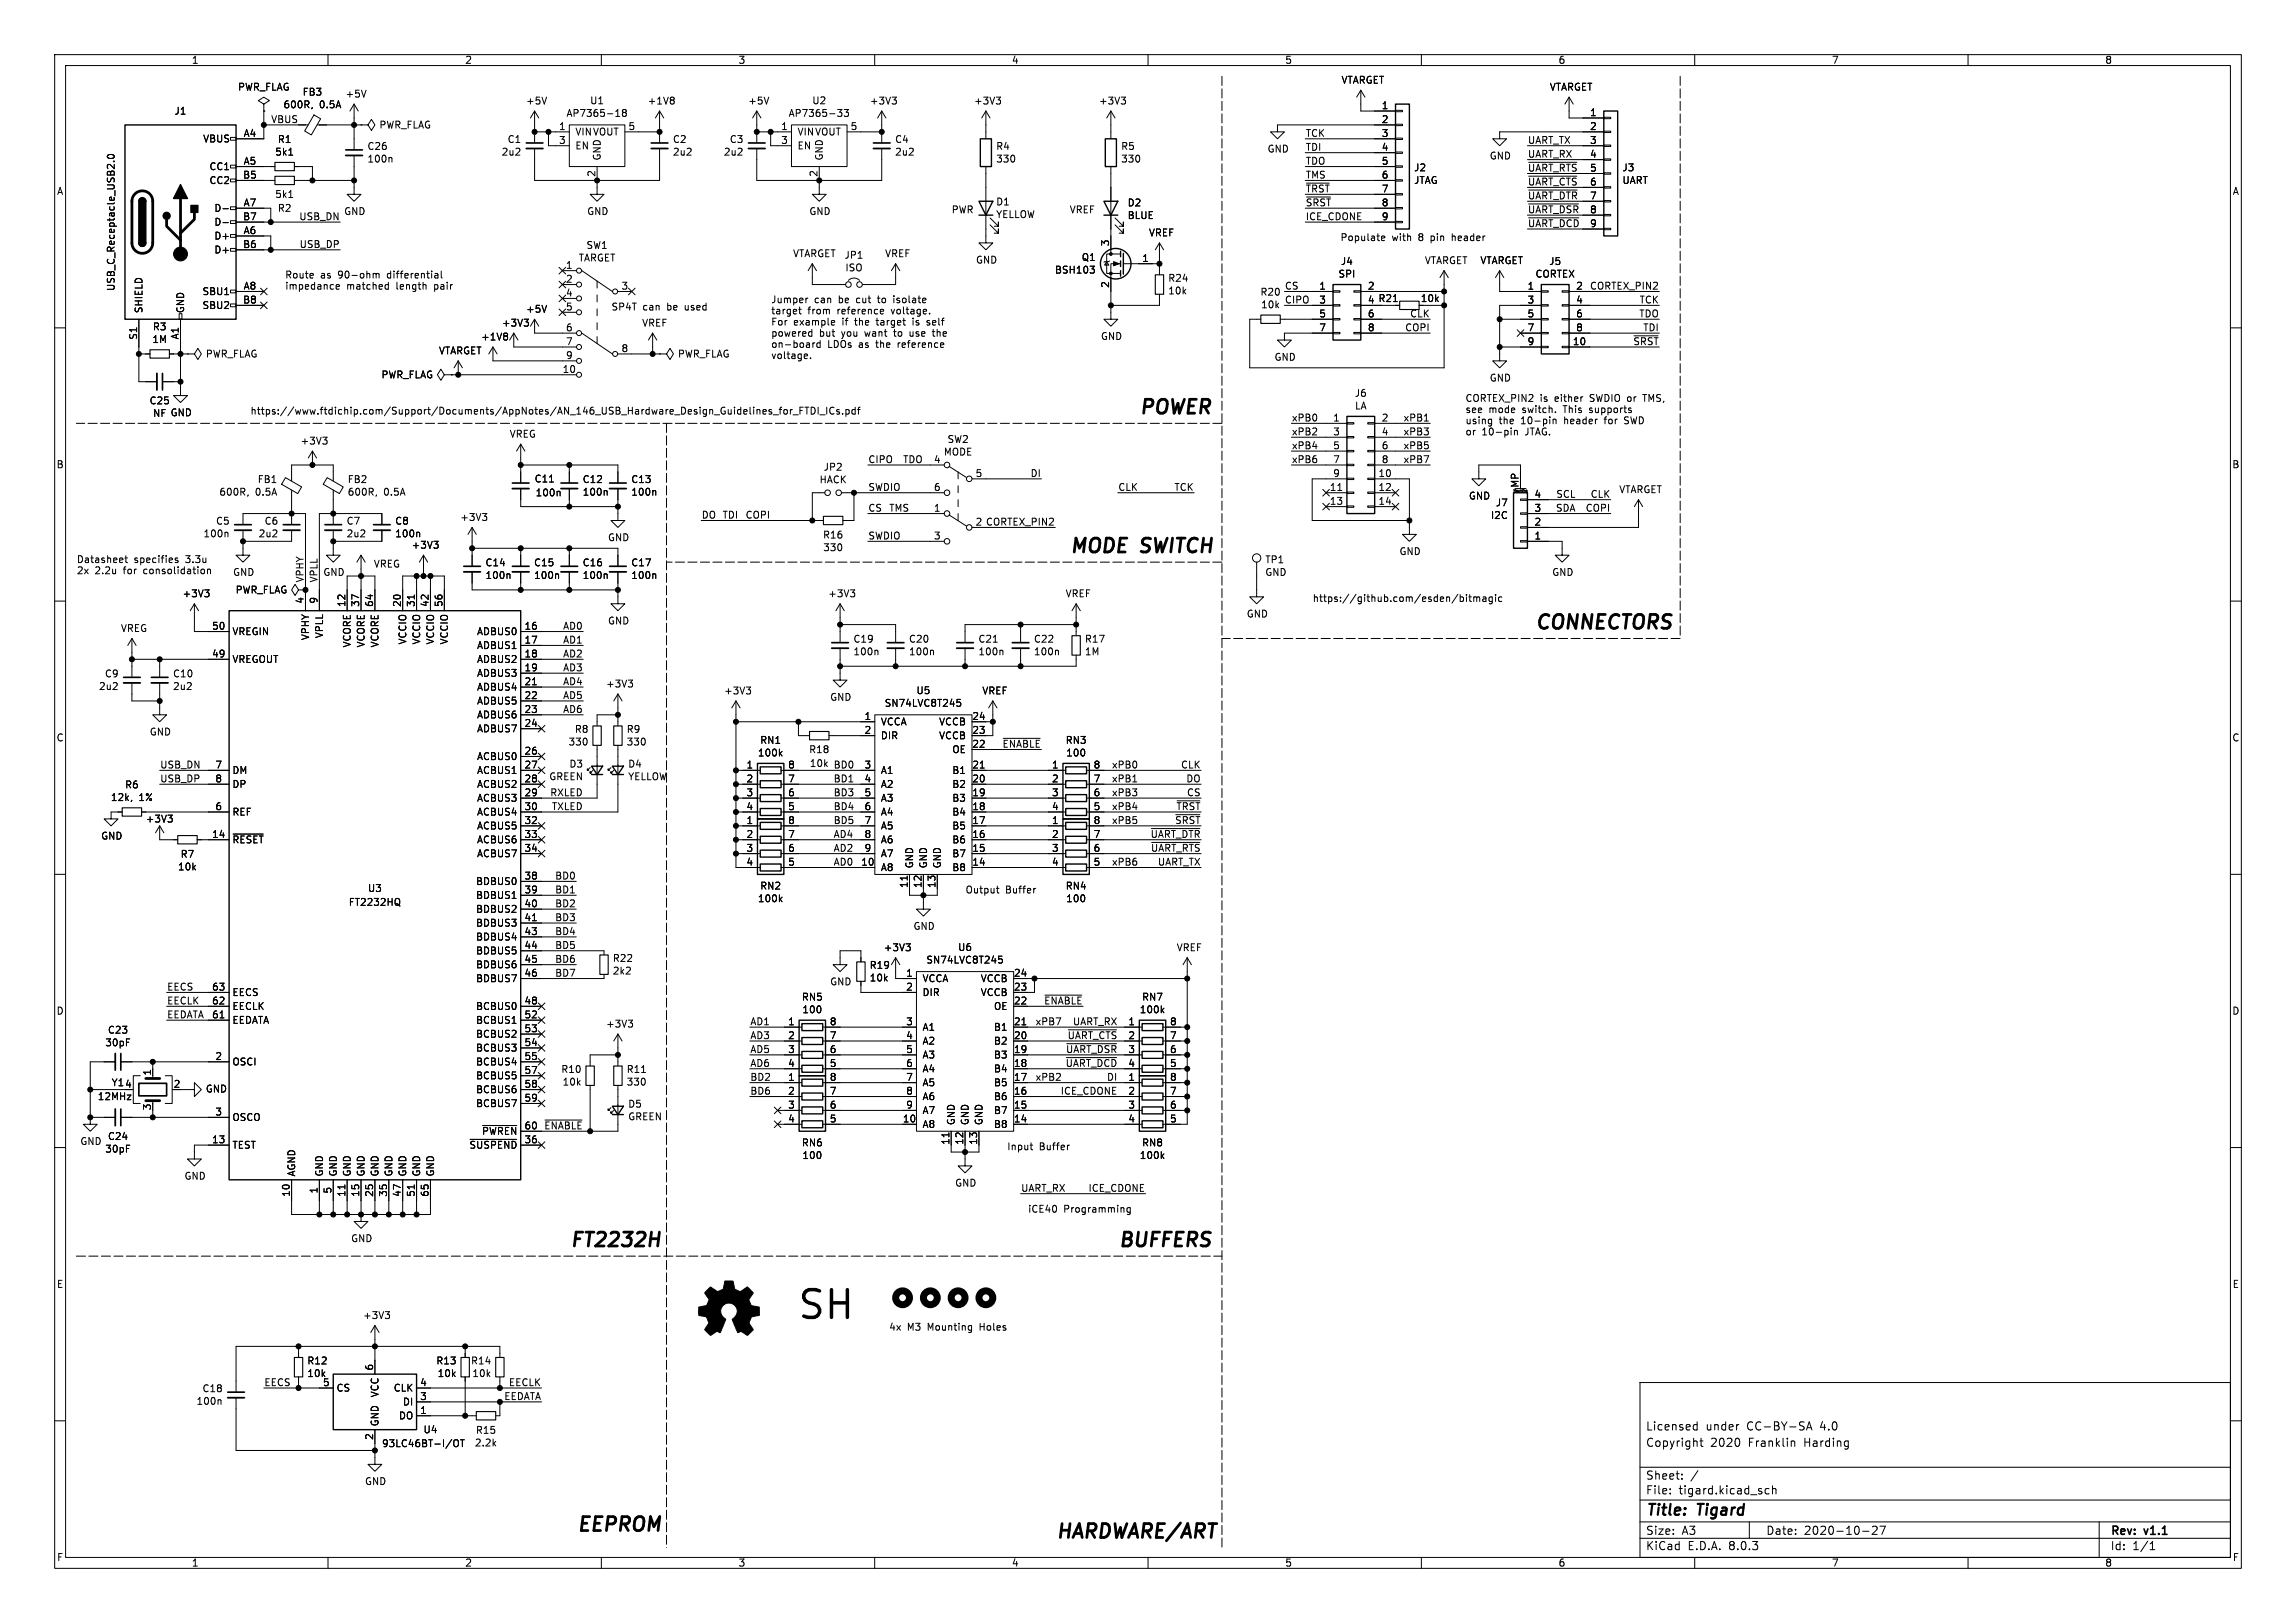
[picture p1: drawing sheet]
<svg xmlns="http://www.w3.org/2000/svg" width="420mm" height="297mm" viewBox="0 0 420 297" stroke-linecap="round" stroke-linejoin="round" font-family="sans-serif">
<defs><g id="words">
<text font-size="7.1" x="145.6" y="242.3">SH</text>
<g font-size="3.5">
<text x="208.3" y="76">POWER</text>
<text x="195.6" y="101.4">MODE SWITCH</text>
<text x="280.7" y="115.3">CONNECTORS</text>
<text x="104.1" y="228.4">FT2232H</text>
<text x="204.5" y="228.4">BUFFERS</text>
<text x="105.4" y="280.4">EEPROM</text>
<text x="193" y="281.7">HARDWARE/ART</text>
</g>
<g font-size="2.8">
<text x="301" y="277.9">Title:</text>
<text x="310.6" y="277.9">Tigard</text>
</g>
<g font-size="2.1">
<text x="301" y="262">Licensed</text>
<text x="312" y="262">under</text>
<text x="319.6" y="262">CC-BY-SA</text>
<text x="333.1" y="262">4.0</text>
<text x="301" y="265">Copyright</text>
<text x="312.9" y="265">2020</text>
<text x="319.9" y="265">Franklin</text>
<text x="330.2" y="265">Harding</text>
<text x="301" y="273.7">File:</text>
<text x="301" y="271">Sheet:</text>
<text x="307.1" y="273.7">tigard.kicad_sch</text>
<text x="301" y="281.1">Size:</text>
<text x="307.6" y="281.1">A3</text>
<text x="323" y="281.1">Date:</text>
<text x="330" y="281.1">2020-10-27</text>
<text x="386" y="281.3">Rev:</text>
<text x="392.4" y="281.3">v1.1</text>
<text x="301" y="283.9">KiCad</text>
<text x="308.7" y="283.9">E.D.A.</text>
<text x="316.3" y="283.9">8.0.3</text>
<text x="386" y="283.9">Id:</text>
<text x="390.1" y="283.9">1/1</text>
</g>
<g font-size="1.8">
<text x="35" y="11.9">1</text>
<text x="85" y="11.9">2</text>
<text x="135" y="11.9">3</text>
<text x="185" y="11.9">4</text>
<text x="235" y="11.9">5</text>
<text x="285" y="11.9">6</text>
<text x="335" y="11.9">7</text>
<text x="385" y="11.9">8</text>
<text x="43.4" y="16.8">PWR_FLAG</text>
<text x="55.3" y="17.7">FB3</text>
<text x="245.3" y="15.5">VTARGET</text>
<text x="283.4" y="16.8">VTARGET</text>
<text x="31.8" y="21.2">J1</text>
<text x="49.5" y="22.6">VBUS</text>
<text x="51.8" y="20">600R,</text>
<text x="58.4" y="20">0.5A</text>
<text x="63.1" y="18.1">+5V</text>
<text x="69.3" y="23.7">PWR_FLAG</text>
<text x="96.1" y="19.3">+5V</text>
<text x="102.2" y="23.9">1</text>
<text x="103.5" y="21.6">AP7365-18</text>
<text x="107.8" y="19.3">U1</text>
<text x="114.9" y="23.9">5</text>
<text x="118.4" y="19.3">+1V8</text>
<text x="136.8" y="19.3">+5V</text>
<text x="142.8" y="23.9">1</text>
<text x="144.2" y="21.6">AP7365-33</text>
<text x="148.5" y="19.3">U2</text>
<text x="155.5" y="23.9">5</text>
<text x="159" y="19.3">+3V3</text>
<text x="178.1" y="19.3">+3V3</text>
<text x="200.9" y="19.3">+3V3</text>
<text x="252.7" y="20.1">1</text>
<text x="252.7" y="22.6">2</text>
<text x="290.8" y="21.3">1</text>
<text x="290.8" y="23.9">2</text>
<text x="37.1" y="26.3">VBUS</text>
<text x="44.5" y="25.1">A4</text>
<text x="50.2" y="28.7">5k1</text>
<text x="50.7" y="26.4">R1</text>
<text x="67.1" y="29.9">100n</text>
<text x="67.1" y="27.6">C26</text>
<text x="91.7" y="28.7">2u2</text>
<text x="92.8" y="26.4">C1</text>
<text x="102.2" y="26.4">3</text>
<text x="105.2" y="25">VINVOUT</text>
<text x="105.2" y="27.5">EN</text>
<text x="110.1" y="29.5" transform="rotate(-90 110.1 29.5)">GND</text>
<text x="123" y="26.4">C2</text>
<text x="123" y="28.7">2u2</text>
<text x="132.3" y="28.7">2u2</text>
<text x="133.4" y="26.4">C3</text>
<text x="142.8" y="26.4">3</text>
<text x="145.8" y="25">VINVOUT</text>
<text x="145.8" y="27.5">EN</text>
<text x="150.7" y="29.5" transform="rotate(-90 150.7 29.5)">GND</text>
<text x="163.6" y="26.4">C4</text>
<text x="163.6" y="28.7">2u2</text>
<text x="182.1" y="27.6">R4</text>
<text x="182.1" y="29.9">330</text>
<text x="205" y="27.6">R5</text>
<text x="205" y="29.9">330</text>
<text x="231.8" y="28.1">GND</text>
<text x="238.8" y="25.1">TCK</text>
<text x="238.8" y="27.7">TDI</text>
<text x="252.7" y="25.1">3</text>
<text x="252.7" y="27.7">4</text>
<text x="272.4" y="29.4">GND</text>
<text x="279.4" y="26.4">UART_TX</text>
<text x="279.4" y="28.9">UART_RX</text>
<text x="290.8" y="26.4">3</text>
<text x="290.8" y="29">4</text>
<text x="10.3" y="35.9">A</text>
<text x="38.2" y="31.3">CC1</text>
<text x="38.2" y="33.9">CC2</text>
<text x="44.4" y="32.8">B5</text>
<text x="44.5" y="30.2">A5</text>
<text x="109" y="32.5" transform="rotate(-90 109 32.5)">2</text>
<text x="149.6" y="32.5" transform="rotate(-90 149.6 32.5)">2</text>
<text x="238.8" y="35.3">~{TRST}</text>
<text x="238.8" y="32.8">TMS</text>
<text x="238.8" y="30.2">TDO</text>
<text x="252.7" y="30.2">5</text>
<text x="252.7" y="32.8">6</text>
<text x="252.7" y="35.3">7</text>
<text x="258.6" y="31.5">J2</text>
<text x="258.6" y="33.9">JTAG</text>
<text x="279.4" y="34">~{UART_CTS}6</text>
<text x="279.4" y="31.5">~{UART_RTS}5</text>
<text x="290.8" y="31.5">5</text>
<text x="290.8" y="34">6</text>
<text x="296.7" y="31.5">J3</text>
<text x="296.7" y="33.9">UART</text>
<text x="408.3" y="35.9">A</text>
<text x="39.1" y="39">D-</text>
<text x="39.1" y="41.5">D-</text>
<text x="44.4" y="40.4">B7</text>
<text x="44.5" y="37.8">A7</text>
<text x="50.2" y="36.4">5k1</text>
<text x="50.7" y="39">R2</text>
<text x="54.6" y="40.4">USB_DN</text>
<text x="62.9" y="39.5">GND</text>
<text x="107.3" y="39.5">GND</text>
<text x="148" y="39.5">GND</text>
<text x="174" y="39.1">PWR</text>
<text x="182.1" y="37.8">D1</text>
<text x="182.1" y="40.1">YELLOW</text>
<text x="195.6" y="39.1">VREF</text>
<text x="206.2" y="38">D2</text>
<text x="206.2" y="40.3">BLUE</text>
<text x="238.8" y="37.8">~{SRST}</text>
<text x="238.8" y="40.4">ICE_CDONE</text>
<text x="252.7" y="37.8">8</text>
<text x="252.7" y="40.4">9</text>
<text x="279.4" y="39.1">~{UART_DSR}8</text>
<text x="279.4" y="41.6">~{UART_DCD}9</text>
<text x="279.4" y="36.6">~{UART_DTR}7</text>
<text x="290.8" y="36.6">7</text>
<text x="290.8" y="39.1">8</text>
<text x="290.8" y="41.7">9</text>
<text x="39.1" y="44">D+</text>
<text x="39.1" y="46.6">D+</text>
<text x="44.4" y="45.5">B6</text>
<text x="44.5" y="42.9">A6</text>
<text x="54.7" y="45.5">USB_DP</text>
<text x="107.2" y="45.7">SW1</text>
<text x="145" y="47.3">VTARGET JP1</text>
<text x="161.8" y="47.3">VREF</text>
<text x="197.8" y="48">Q1</text>
<text x="202.9" y="45.2" transform="rotate(-90 202.9 45.2)">3</text>
<text x="210.1" y="43.5">VREF</text>
<text x="245.1" y="44.2">Populate</text>
<text x="254.6" y="44.2">with</text>
<text x="259.6" y="44.2">8</text>
<text x="262" y="44.2">pin</text>
<text x="266.1" y="44.2">header</text>
<text x="21.2" y="53.4" transform="rotate(-90 21.2 53.4)">USB_C_Receptacle_USB2.0</text>
<text x="44.5" y="53.1">A8</text>
<text x="52.1" y="51">Route</text>
<text x="52.1" y="53.1">impedance</text>
<text x="58.6" y="51">as</text>
<text x="62" y="51">90-ohm</text>
<text x="63.4" y="53.1">matched</text>
<text x="71.1" y="51">differential</text>
<text x="72.6" y="53.1">length</text>
<text x="79.7" y="53.1">pair</text>
<text x="103.4" y="49.3">1</text>
<text x="103.4" y="51.8">2</text>
<text x="105.8" y="48.1">TARGET</text>
<text x="113.6" y="53.1">3</text>
<text x="154.5" y="49.9">ISO</text>
<text x="178.4" y="48.4">GND</text>
<text x="192.9" y="50.3">BSH103</text>
<text x="202.9" y="52.8" transform="rotate(-90 202.9 52.8)">2</text>
<text x="208.8" y="48">1</text>
<text x="213.6" y="51.8">R24</text>
<text x="234.9" y="53.1">CS</text>
<text x="241.2" y="53.1">1</text>
<text x="244.7" y="51">SPI</text>
<text x="245.2" y="48.7">J4</text>
<text x="250.1" y="53.1">2</text>
<text x="260.5" y="48.5">VTARGET</text>
<text x="270.7" y="48.5">VTARGET</text>
<text x="279.3" y="53.1">1</text>
<text x="280.8" y="51">CORTEX</text>
<text x="283.3" y="48.7">J5</text>
<text x="288.2" y="53.1">2</text>
<text x="290.7" y="53.1">CORTEX_PIN2</text>
<text x="26.3" y="57.4" transform="rotate(-90 26.3 57.4)">SHIELD</text>
<text x="33.9" y="57.4" transform="rotate(-90 33.9 57.4)">GND</text>
<text x="36.9" y="54.2">SBU1</text>
<text x="36.9" y="56.7">SBU2</text>
<text x="44.4" y="55.6">B8</text>
<text x="91.7" y="60">+3V3</text>
<text x="96.1" y="57.4">+5V</text>
<text x="103.4" y="54.4">4</text>
<text x="103.4" y="56.9">5</text>
<text x="111.8" y="56.9">SP4T</text>
<text x="117.4" y="60">VREF</text>
<text x="117.6" y="56.9">can</text>
<text x="122.1" y="56.9">be</text>
<text x="125.6" y="56.9">used</text>
<text x="141" y="55.6">Jumper</text>
<text x="141" y="57.6">target</text>
<text x="141" y="59.7">For</text>
<text x="145.2" y="59.7">example</text>
<text x="147.8" y="57.6">from</text>
<text x="149" y="55.6">can</text>
<text x="153.3" y="57.6">reference</text>
<text x="153.5" y="55.6">be</text>
<text x="154.2" y="59.7">if</text>
<text x="156.7" y="59.7">the</text>
<text x="156.9" y="55.6">cut</text>
<text x="160.8" y="59.7">target</text>
<text x="161.1" y="55.6">to</text>
<text x="163.4" y="57.6">voltage.</text>
<text x="164.1" y="55.6">isolate</text>
<text x="167.6" y="59.7">is</text>
<text x="170.4" y="59.7">self</text>
<text x="213.6" y="54.1">10k</text>
<text x="230.5" y="54.3">R20</text>
<text x="230.6" y="56.6">10k</text>
<text x="234.9" y="55.6">CIPO</text>
<text x="241.2" y="55.6">3</text>
<text x="241.2" y="58.2">5</text>
<text x="250.1" y="55.6">4 R21</text>
<text x="250.1" y="58.2">6</text>
<text x="257.8" y="58.2">CLK</text>
<text x="259.8" y="55.5">10k</text>
<text x="279.3" y="55.6">3</text>
<text x="279.3" y="58.2">5</text>
<text x="288.2" y="55.6">4</text>
<text x="288.2" y="58.2">6</text>
<text x="299.8" y="58.2">TDO</text>
<text x="299.8" y="55.6">TCK</text>
<text x="25.1" y="62.3" transform="rotate(-90 25.1 62.3)">S1</text>
<text x="27.8" y="63">1M</text>
<text x="27.9" y="60.7">R3</text>
<text x="32.8" y="62.2" transform="rotate(-90 32.8 62.2)">A1</text>
<text x="37.6" y="65.6">PWR_FLAG</text>
<text x="80.2" y="65">VTARGET</text>
<text x="87.9" y="62.5">+1V8</text>
<text x="103.4" y="60.7">6</text>
<text x="103.4" y="63.2">7</text>
<text x="103.4" y="65.8">9</text>
<text x="113.6" y="64.5">8</text>
<text x="123.9" y="65.6">PWR_FLAG</text>
<text x="141" y="61.7">powered</text>
<text x="141" y="63.7">on-board</text>
<text x="141" y="65.8">voltage.</text>
<text x="149.9" y="61.7">but</text>
<text x="151.4" y="63.7">LDOs</text>
<text x="154.1" y="61.7">you</text>
<text x="157.2" y="63.7">as</text>
<text x="158.5" y="61.7">want</text>
<text x="160.6" y="63.7">the</text>
<text x="164" y="61.7">to</text>
<text x="164.7" y="63.7">reference</text>
<text x="167.1" y="61.7">use</text>
<text x="171.5" y="61.7">the</text>
<text x="201.3" y="62.4">GND</text>
<text x="241.2" y="60.7">7</text>
<text x="250.1" y="60.7">8</text>
<text x="256.9" y="60.7">COPI</text>
<text x="279.3" y="60.7">7</text>
<text x="279.3" y="63.2">9</text>
<text x="287.6" y="63.2">10</text>
<text x="288.2" y="60.7">8</text>
<text x="298.7" y="63.2">~{SRST}</text>
<text x="300.5" y="60.7">TDI</text>
<text x="69.7" y="69.4">PWR_FLAG</text>
<text x="102.8" y="68.3">10</text>
<text x="233" y="66.2">GND</text>
<text x="272.4" y="70">GND</text>
<text x="27.3" y="74.2">C25</text>
<text x="27.9" y="76.5">NF GND</text>
<text x="45.7" y="76">https://www.ftdichip.com/Support/Documents/AppNotes/AN_146_USB_Hardware_Design_Guidelines_for_FTDI_ICs.pdf</text>
<text x="236.2" y="77.2">xPB0</text>
<text x="243.8" y="77.2">1</text>
<text x="247.7" y="72.8">J6</text>
<text x="247.8" y="75.1">LA</text>
<text x="252.7" y="77.2">2</text>
<text x="256.6" y="77.2">xPB1</text>
<text x="268" y="73.6">CORTEX_PIN2</text>
<text x="268" y="75.7">see</text>
<text x="268" y="77.7">using</text>
<text x="272.3" y="75.7">mode</text>
<text x="274.2" y="77.7">the</text>
<text x="278.4" y="77.7">10-pin</text>
<text x="278.6" y="75.7">switch.</text>
<text x="281.7" y="73.6">is</text>
<text x="284.5" y="73.6">either</text>
<text x="286.3" y="75.7">This</text>
<text x="286.4" y="77.7">header</text>
<text x="291.1" y="73.6">SWDIO or</text>
<text x="291.2" y="75.7">supports</text>
<text x="294" y="77.7">for</text>
<text x="297.8" y="77.7">SWD</text>
<text x="301.3" y="73.6">TMS,</text>
<text x="54.9" y="81.6">+3V3</text>
<text x="93.1" y="80.3">VREG</text>
<text x="172.6" y="83.6">MODE</text>
<text x="173.2" y="81.3">SW2</text>
<text x="236.2" y="79.7">xPB2</text>
<text x="236.2" y="82.3">xPB4</text>
<text x="243.8" y="79.8">3</text>
<text x="243.8" y="82.3">5</text>
<text x="252.7" y="79.8">4</text>
<text x="252.7" y="82.3">6</text>
<text x="256.6" y="79.7">xPB3</text>
<text x="256.6" y="82.3">xPB5</text>
<text x="268" y="79.8">or</text>
<text x="271.1" y="79.8">10-pin</text>
<text x="279.1" y="79.8">JTAG.</text>
<text x="10.3" y="85.9">B</text>
<text x="47" y="88.6">FB1</text>
<text x="63.5" y="88.6">FB2</text>
<text x="97.7" y="88.5">C11</text>
<text x="106.5" y="88.6">C12</text>
<text x="115.4" y="88.6">C13</text>
<text x="149.8" y="88.6">HACK</text>
<text x="150.6" y="86.3">JP2</text>
<text x="158.7" y="89.9">SWDIO</text>
<text x="158.7" y="84.8">CIPO</text>
<text x="165.1" y="84.8">TDO</text>
<text x="170.7" y="84.8">4</text>
<text x="170.7" y="89.9">6</text>
<text x="178.4" y="87.4">5</text>
<text x="188.4" y="87.4">DI</text>
<text x="204.5" y="89.9">CLK</text>
<text x="214.7" y="89.9">TCK</text>
<text x="236.2" y="84.8">xPB6</text>
<text x="243.2" y="89.9">11</text>
<text x="243.8" y="84.8">7</text>
<text x="243.8" y="87.4">9</text>
<text x="252.1" y="87.4">10</text>
<text x="252.1" y="89.9">12</text>
<text x="252.7" y="84.8">8</text>
<text x="256.6" y="84.8">xPB7</text>
<text x="277.9" y="89.3" transform="rotate(-90 277.9 89.3)">MP</text>
<text x="408.2" y="85.9">B</text>
<text x="40" y="90.9">600R,</text>
<text x="46.7" y="90.9">0.5A</text>
<text x="63.5" y="90.9">600R,</text>
<text x="70.2" y="90.9">0.5A</text>
<text x="84.1" y="95.5">+3V3</text>
<text x="97.9" y="91">100n</text>
<text x="106.5" y="90.9">100n</text>
<text x="115.4" y="90.9">100n</text>
<text x="128.3" y="95">DO TDI</text>
<text x="136.3" y="95">COPI</text>
<text x="158.7" y="93.7">CS</text>
<text x="162.6" y="93.7">TMS</text>
<text x="170.7" y="93.7">1</text>
<text x="243.2" y="92.5">13</text>
<text x="252.1" y="92.5">14</text>
<text x="268.6" y="91.6">GND</text>
<text x="272.6" y="95.2">I2C</text>
<text x="273.5" y="92.9">J7</text>
<text x="280.6" y="93.7">3</text>
<text x="280.6" y="91.2">4</text>
<text x="284.5" y="93.7">SDA</text>
<text x="284.6" y="91.2">SCL</text>
<text x="290" y="93.7">COPI</text>
<text x="290.9" y="91.2">CLK</text>
<text x="296.1" y="90.4">VTARGET</text>
<text x="37.1" y="98.5">100n</text>
<text x="39.4" y="96.2">C5</text>
<text x="47.2" y="98.5">2u2</text>
<text x="48.3" y="96.2">C6</text>
<text x="63.3" y="96.2">C7</text>
<text x="63.3" y="98.5">2u2</text>
<text x="72.2" y="96.2">C8</text>
<text x="72.2" y="98.5">100n</text>
<text x="75.2" y="100.6">+3V3</text>
<text x="111.1" y="99.2">GND</text>
<text x="150.5" y="98.8">R16</text>
<text x="150.5" y="101.1">330</text>
<text x="158.7" y="98.8">SWDIO</text>
<text x="170.7" y="98.8">3</text>
<text x="178.4" y="96.3">2 CORTEX_PIN2</text>
<text x="255.9" y="101.8">GND</text>
<text x="280.6" y="98.8">1</text>
<text x="280.6" y="96.3">2</text>
<text x="14" y="103.1">Datasheet</text>
<text x="14" y="105.2">2x</text>
<text x="17.4" y="105.2">2.2u</text>
<text x="22.7" y="105.2">for</text>
<text x="24.5" y="103.1">specifies</text>
<text x="26.6" y="105.2">consolidation</text>
<text x="34.1" y="103.1">3.3u</text>
<text x="42.5" y="105.6">GND</text>
<text x="55.6" y="106.7" transform="rotate(-90 55.6 106.7)">VPHY</text>
<text x="58.2" y="106.7" transform="rotate(-90 58.2 106.7)">VPLL</text>
<text x="59.1" y="105.6">GND</text>
<text x="68.3" y="104.1">VREG</text>
<text x="88.7" y="106.1">100n</text>
<text x="88.7" y="103.8">C14</text>
<text x="97.6" y="106.1">100n</text>
<text x="97.6" y="103.8">C15</text>
<text x="106.5" y="106.1">100n</text>
<text x="106.5" y="103.8">C16</text>
<text x="115.4" y="106.1">100n</text>
<text x="115.4" y="103.8">C17</text>
<text x="231.4" y="103.3">TP1</text>
<text x="231.4" y="105.6">GND</text>
<text x="283.8" y="105.6">GND</text>
<text x="33.3" y="109.5">+3V3</text>
<text x="43" y="108.8">PWR_FLAG</text>
<text x="55.6" y="110.6" transform="rotate(-90 55.6 110.6)">4</text>
<text x="58.2" y="110.6" transform="rotate(-90 58.2 110.6)">9</text>
<text x="63.2" y="111.2" transform="rotate(-90 63.2 111.2)">12</text>
<text x="65.8" y="111.2" transform="rotate(-90 65.8 111.2)">37</text>
<text x="68.3" y="111.2" transform="rotate(-90 68.3 111.2)">64</text>
<text x="73.4" y="111.2" transform="rotate(-90 73.4 111.2)">20</text>
<text x="75.9" y="111.2" transform="rotate(-90 75.9 111.2)">31</text>
<text x="78.5" y="111.2" transform="rotate(-90 78.5 111.2)">42</text>
<text x="81" y="111.2" transform="rotate(-90 81 111.2)">56</text>
<text x="151.4" y="109.5">+3V3</text>
<text x="194.8" y="109.5">VREF</text>
<text x="228" y="113.2">GND</text>
<text x="240" y="110.2">https://github.com/esden/bitmagic</text>
<text x="22" y="115.8">VREG</text>
<text x="38.7" y="115.3">50</text>
<text x="42.4" y="116.4">VREGIN</text>
<text x="56.7" y="117.2" transform="rotate(-90 56.7 117.2)">VPHY</text>
<text x="59.3" y="116.9" transform="rotate(-90 59.3 116.9)">VPLL</text>
<text x="64.4" y="118.6" transform="rotate(-90 64.4 118.6)">VCORE</text>
<text x="66.9" y="118.6" transform="rotate(-90 66.9 118.6)">VCORE</text>
<text x="69.4" y="118.6" transform="rotate(-90 69.4 118.6)">VCORE</text>
<text x="74.5" y="118" transform="rotate(-90 74.5 118)">VCCIO</text>
<text x="77.1" y="118" transform="rotate(-90 77.1 118)">VCCIO</text>
<text x="79.6" y="118" transform="rotate(-90 79.6 118)">VCCIO</text>
<text x="82.1" y="118" transform="rotate(-90 82.1 118)">VCCIO</text>
<text x="87.2" y="116.4">ADBUS0</text>
<text x="87.2" y="119">ADBUS1</text>
<text x="95.8" y="115.3">16</text>
<text x="95.8" y="117.9">17</text>
<text x="102.9" y="115.3">AD0</text>
<text x="102.9" y="117.8">AD1</text>
<text x="111.1" y="114.5">GND</text>
<text x="156" y="117.8">C19</text>
<text x="166.2" y="117.8">C20</text>
<text x="178.9" y="117.8">C21</text>
<text x="189" y="117.8">C22</text>
<text x="198.4" y="117.8">R17</text>
<text x="19.1" y="124.2">C9</text>
<text x="31.6" y="124.2">C10</text>
<text x="38.7" y="120.4">49</text>
<text x="42.4" y="121.5">VREGOUT</text>
<text x="87.2" y="121.5">ADBUS2</text>
<text x="87.2" y="124.1">ADBUS3</text>
<text x="95.8" y="120.4">18</text>
<text x="95.8" y="122.9">19</text>
<text x="95.8" y="125.5">21</text>
<text x="102.9" y="125.5">AD4</text>
<text x="102.9" y="120.4">AD2</text>
<text x="102.9" y="122.9">AD3</text>
<text x="156" y="120.1">100n</text>
<text x="166.2" y="120.1">100n</text>
<text x="178.9" y="120.1">100n</text>
<text x="189" y="120.1">100n</text>
<text x="198.4" y="120.1">1M</text>
<text x="18" y="126.5">2u2</text>
<text x="31.6" y="126.5">2u2</text>
<text x="87.2" y="126.6">ADBUS4</text>
<text x="87.2" y="129.1">ADBUS5</text>
<text x="87.2" y="131.7">ADBUS6</text>
<text x="95.8" y="128">22</text>
<text x="95.8" y="130.6">23</text>
<text x="102.9" y="128">AD5</text>
<text x="102.9" y="130.5">AD6</text>
<text x="110.8" y="126">+3V3</text>
<text x="132.4" y="127.3">+3V3</text>
<text x="151.8" y="128.4">GND</text>
<text x="158" y="131.8">1</text>
<text x="161.7" y="129.5">SN74LVC8T245</text>
<text x="167.5" y="127.2">U5</text>
<text x="177.8" y="131.8">24</text>
<text x="179.6" y="127.3">VREF</text>
<text x="10.3" y="135.9">C</text>
<text x="27.3" y="134.8">GND</text>
<text x="87.2" y="134.2">ADBUS7</text>
<text x="95.8" y="133.1">24</text>
<text x="103.9" y="136.6">330</text>
<text x="105.1" y="134.3">R8</text>
<text x="114.5" y="134.3">R9</text>
<text x="114.5" y="136.6">330</text>
<text x="139" y="136.3">RN1</text>
<text x="158" y="134.4">2</text>
<text x="161" y="132.9">VCCA</text>
<text x="161" y="135.5">DIR</text>
<text x="171.7" y="135.5">VCCB</text>
<text x="171.7" y="132.9">VCCB</text>
<text x="177.8" y="136.9">22</text>
<text x="177.8" y="134.4">23</text>
<text x="183.3" y="136.9">~{ENABLE}</text>
<text x="194.8" y="136.3">RN3</text>
<text x="408.2" y="135.9">C</text>
<text x="29.2" y="143.2">USB_DP</text>
<text x="29.2" y="140.7">USB_DN</text>
<text x="39.3" y="140.7">7</text>
<text x="39.3" y="143.3">8</text>
<text x="42.4" y="141.8">DM</text>
<text x="87.2" y="139.3">ACBUS0</text>
<text x="87.2" y="141.8">ACBUS1</text>
<text x="95.8" y="138.2">26</text>
<text x="95.8" y="140.7">27</text>
<text x="95.8" y="143.3">28</text>
<text x="100.4" y="143">GREEN</text>
<text x="104.1" y="140.7">D3</text>
<text x="114.8" y="140.7">D4</text>
<text x="114.8" y="143">YELLOW</text>
<text x="136.5" y="140.7">1</text>
<text x="136.5" y="143.3">2</text>
<text x="138.5" y="138.6">100k</text>
<text x="144.1" y="143.3">7</text>
<text x="144.1" y="140.7">8</text>
<text x="147.9" y="138">R18</text>
<text x="148" y="140.6">10k</text>
<text x="152.4" y="140.7">BD0</text>
<text x="152.4" y="143.2">BD1</text>
<text x="158" y="140.7">3</text>
<text x="158" y="143.3">4</text>
<text x="161" y="141.8">A1</text>
<text x="174.1" y="141.8">B1</text>
<text x="174.1" y="138">OE</text>
<text x="177.8" y="143.3">20</text>
<text x="177.8" y="140.7">21</text>
<text x="192.3" y="140.7">1</text>
<text x="192.3" y="143.3">2</text>
<text x="194.9" y="138.6">100</text>
<text x="200" y="143.3">7</text>
<text x="200" y="140.7">8</text>
<text x="203.3" y="140.7">xPB0</text>
<text x="203.3" y="143.2">xPB1</text>
<text x="215.9" y="140.7">CLK</text>
<text x="216.9" y="143.2">DO</text>
<text x="20.2" y="146.8">12k,</text>
<text x="22.8" y="144.5">R6</text>
<text x="25.4" y="146.8">1%</text>
<text x="39.3" y="148.3">6</text>
<text x="42.4" y="149.5">REF</text>
<text x="42.4" y="144.4">DP</text>
<text x="87.2" y="144.4">ACBUS2</text>
<text x="87.2" y="146.9">ACBUS3</text>
<text x="87.2" y="149.5">ACBUS4</text>
<text x="95.8" y="145.8">29</text>
<text x="95.8" y="148.3">30</text>
<text x="100.6" y="145.8">RXLED</text>
<text x="100.9" y="148.3">TXLED</text>
<text x="136.5" y="145.8">3</text>
<text x="136.5" y="148.3">4</text>
<text x="144.1" y="148.3">5</text>
<text x="144.1" y="145.8">6</text>
<text x="152.4" y="148.3">BD4</text>
<text x="152.4" y="145.8">BD3</text>
<text x="158" y="145.8">5</text>
<text x="158" y="148.3">6</text>
<text x="161" y="144.4">A2</text>
<text x="161" y="146.9">A3</text>
<text x="161" y="149.5">A4</text>
<text x="174.1" y="149.5">B4</text>
<text x="174.1" y="146.9">B3</text>
<text x="174.1" y="144.4">B2</text>
<text x="177.8" y="148.3">18</text>
<text x="177.8" y="145.8">19</text>
<text x="192.3" y="145.8">3</text>
<text x="192.3" y="148.3">4</text>
<text x="200" y="148.3">5</text>
<text x="200" y="145.8">6</text>
<text x="203.3" y="145.8">xPB3</text>
<text x="203.3" y="148.3">xPB4</text>
<text x="215.1" y="148.3">~{TRST}</text>
<text x="217" y="145.8">CS</text>
<text x="18.4" y="153.8">GND</text>
<text x="26.6" y="150.7">+3V3</text>
<text x="38.7" y="153.4">14</text>
<text x="42.4" y="154.5">~{RESET}</text>
<text x="87.2" y="152">ACBUS5</text>
<text x="87.2" y="154.5">ACBUS6</text>
<text x="95.8" y="150.9">32</text>
<text x="95.8" y="153.4">33</text>
<text x="95.8" y="156">34</text>
<text x="136.5" y="150.9">1</text>
<text x="136.5" y="153.4">2</text>
<text x="136.5" y="156">3</text>
<text x="144.1" y="156">6</text>
<text x="144.1" y="153.4">7</text>
<text x="144.1" y="150.9">8</text>
<text x="152.4" y="155.9">AD2</text>
<text x="152.4" y="150.9">BD5</text>
<text x="152.4" y="153.4">AD4</text>
<text x="158" y="150.9">7</text>
<text x="158" y="153.4">8</text>
<text x="158" y="156">9</text>
<text x="161" y="152">A5</text>
<text x="161" y="154.5">A6</text>
<text x="174.1" y="154.5">B6</text>
<text x="174.1" y="152">B5</text>
<text x="177.8" y="156">15</text>
<text x="177.8" y="153.4">16</text>
<text x="177.8" y="150.9">17</text>
<text x="192.3" y="150.9">1</text>
<text x="192.3" y="153.4">2</text>
<text x="192.3" y="156">3</text>
<text x="200" y="156">6</text>
<text x="200" y="153.4">7</text>
<text x="200" y="150.9">8</text>
<text x="203.3" y="150.9">xPB5</text>
<text x="210.4" y="153.4">~{UART_DTR}</text>
<text x="210.4" y="155.9">~{UART_RTS}</text>
<text x="214.9" y="150.9">~{SRST}</text>
<text x="32.5" y="159.5">10k</text>
<text x="32.9" y="157.2">R7</text>
<text x="87.2" y="157.1">ACBUS7</text>
<text x="95.8" y="161">38</text>
<text x="101.5" y="161">BD0</text>
<text x="136.5" y="158.5">4</text>
<text x="144.1" y="158.5">5</text>
<text x="152.4" y="158.5">AD0</text>
<text x="157.4" y="158.5">10</text>
<text x="161" y="159.6">A8</text>
<text x="161" y="157.1">A7</text>
<text x="167.2" y="159" transform="rotate(-90 167.2 159)">GND</text>
<text x="169.8" y="159" transform="rotate(-90 169.8 159)">GND</text>
<text x="172.3" y="159" transform="rotate(-90 172.3 159)">GND</text>
<text x="174.1" y="159.6">B8</text>
<text x="174.1" y="157.1">B7</text>
<text x="177.8" y="158.5">14</text>
<text x="192.3" y="158.5">4</text>
<text x="200" y="158.5">5</text>
<text x="203.3" y="158.5">xPB6</text>
<text x="211.7" y="158.5">UART_TX</text>
<text x="63.7" y="166">FT2232HQ</text>
<text x="67.2" y="163.4">U3</text>
<text x="87" y="162.2">BDBUS0</text>
<text x="87" y="164.7">BDBUS1</text>
<text x="87" y="167.2">BDBUS2</text>
<text x="95.8" y="163.6">39</text>
<text x="95.8" y="166.1">40</text>
<text x="101.5" y="166.1">BD2</text>
<text x="101.5" y="163.6">BD1</text>
<text x="138.5" y="165.3">100k</text>
<text x="139" y="163">RN2</text>
<text x="166.1" y="162.6" transform="rotate(-90 166.1 162.6)">11</text>
<text x="168.7" y="162.6" transform="rotate(-90 168.7 162.6)">12</text>
<text x="171.2" y="162.6" transform="rotate(-90 171.2 162.6)">13</text>
<text x="176.5" y="163.6">Output</text>
<text x="183.9" y="163.6">Buffer</text>
<text x="194.8" y="163">RN4</text>
<text x="194.9" y="165.3">100</text>
<text x="87" y="169.8">BDBUS3</text>
<text x="87" y="172.3">BDBUS4</text>
<text x="95.8" y="168.7">41</text>
<text x="95.8" y="171.2">43</text>
<text x="95.8" y="173.7">44</text>
<text x="101.5" y="173.7">BD5</text>
<text x="101.5" y="171.2">BD4</text>
<text x="101.5" y="168.6">BD3</text>
<text x="167" y="170.4">GND</text>
<text x="87" y="174.9">BDBUS5</text>
<text x="87" y="177.4">BDBUS6</text>
<text x="87" y="179.9">BDBUS7</text>
<text x="95.8" y="176.3">45</text>
<text x="95.8" y="178.8">46</text>
<text x="101.5" y="176.3">BD6</text>
<text x="101.5" y="178.8">BD7</text>
<text x="112" y="178.5">2k2</text>
<text x="112" y="176.2">R22</text>
<text x="159" y="179.8">10k</text>
<text x="159" y="177.5">R19</text>
<text x="161.6" y="174.3">+3V3</text>
<text x="165.7" y="178.8">1</text>
<text x="168.7" y="179.9">VCCA</text>
<text x="169.4" y="176.5">SN74LVC8T245</text>
<text x="175.2" y="174.2">U6</text>
<text x="179.3" y="179.9">VCCB</text>
<text x="185.4" y="178.8">24</text>
<text x="215.2" y="174.3">VREF</text>
<text x="10.3" y="185.9">D</text>
<text x="30.5" y="183.9">EECLK</text>
<text x="30.5" y="181.3">EECS</text>
<text x="38.7" y="183.9">62</text>
<text x="38.7" y="181.4">63</text>
<text x="42.4" y="185">EECLK</text>
<text x="42.4" y="182.5">EECS</text>
<text x="87" y="185">BCBUS0</text>
<text x="95.8" y="183.9">48</text>
<text x="146.6" y="183.3">RN5</text>
<text x="146.7" y="185.6">100</text>
<text x="151.8" y="180.5">GND</text>
<text x="165.7" y="181.4">2</text>
<text x="168.7" y="182.5">DIR</text>
<text x="179.3" y="182.5">VCCB</text>
<text x="181.7" y="185">OE</text>
<text x="185.4" y="183.9">22</text>
<text x="185.4" y="181.4">23</text>
<text x="190.9" y="183.9">~{ENABLE}</text>
<text x="208.4" y="185.6">100k</text>
<text x="208.8" y="183.3">RN7</text>
<text x="408.2" y="185.9">D</text>
<text x="19.2" y="191.7">30pF</text>
<text x="19.6" y="189.4">C23</text>
<text x="30.5" y="186.4">EEDATA 61</text>
<text x="38.7" y="186.4">61</text>
<text x="42.4" y="187.6">EEDATA</text>
<text x="87" y="187.6">BCBUS1</text>
<text x="87" y="190.1">BCBUS2</text>
<text x="95.8" y="186.4">52</text>
<text x="95.8" y="189">53</text>
<text x="95.8" y="191.5">54</text>
<text x="110.8" y="188.2">+3V3</text>
<text x="137.2" y="190.2">AD3</text>
<text x="137.2" y="187.7">AD1</text>
<text x="144.1" y="187.7">1</text>
<text x="144.1" y="190.2">2</text>
<text x="151.7" y="190.2">7</text>
<text x="151.7" y="187.7">8</text>
<text x="165.7" y="187.7">3</text>
<text x="165.7" y="190.2">4</text>
<text x="168.7" y="188.8">A1</text>
<text x="168.7" y="191.4">A2</text>
<text x="181.7" y="191.4">B2</text>
<text x="181.7" y="188.8">B1</text>
<text x="185.4" y="190.2">20</text>
<text x="185.4" y="187.7">21</text>
<text x="189.3" y="187.7">xPB7</text>
<text x="195.2" y="190.2">~{UART_CTS}2</text>
<text x="196.2" y="187.7">UART_RX</text>
<text x="206.3" y="187.7">1</text>
<text x="206.3" y="190.2">2</text>
<text x="213.9" y="190.2">7</text>
<text x="213.9" y="187.7">8</text>
<text x="27.7" y="196.9" transform="rotate(-90 27.7 196.9)">1</text>
<text x="39.3" y="194.1">2</text>
<text x="42.4" y="195.2">OSCI</text>
<text x="87" y="192.6">BCBUS3</text>
<text x="87" y="195.2">BCBUS4</text>
<text x="87" y="197.7">BCBUS5</text>
<text x="95.8" y="194.1">55</text>
<text x="95.8" y="196.6">57</text>
<text x="102.6" y="196.5">R10</text>
<text x="114.5" y="196.5">R11</text>
<text x="137.2" y="195.3">AD6</text>
<text x="137.2" y="192.8">AD5</text>
<text x="137.2" y="197.9">BD2</text>
<text x="144.1" y="197.9">1</text>
<text x="144.1" y="192.8">3</text>
<text x="144.1" y="195.3">4</text>
<text x="151.7" y="197.9">8</text>
<text x="151.7" y="195.3">5</text>
<text x="151.7" y="192.8">6</text>
<text x="165.7" y="192.8">5</text>
<text x="165.7" y="195.3">6</text>
<text x="165.7" y="197.9">7</text>
<text x="168.7" y="193.9">A3</text>
<text x="168.7" y="196.4">A4</text>
<text x="181.7" y="196.4">B4</text>
<text x="181.7" y="193.9">B3</text>
<text x="185.4" y="197.9">17</text>
<text x="185.4" y="195.3">18</text>
<text x="185.4" y="192.8">19</text>
<text x="189.3" y="197.9">xPB2</text>
<text x="194.8" y="195.3">~{UART_DCD}4</text>
<text x="194.9" y="192.8">~{UART_DSR}3</text>
<text x="202.4" y="197.9">DI</text>
<text x="206.3" y="197.9">1</text>
<text x="206.3" y="192.8">3</text>
<text x="206.3" y="195.3">4</text>
<text x="213.9" y="195.3">5</text>
<text x="213.9" y="192.8">6</text>
<text x="213.9" y="197.9">8</text>
<text x="17.8" y="201.5">12MHz</text>
<text x="20.3" y="199">Y14</text>
<text x="27.7" y="203.3" transform="rotate(-90 27.7 203.3)">3</text>
<text x="31.7" y="199.1">2</text>
<text x="37.6" y="200.1">GND</text>
<text x="87" y="200.3">BCBUS6</text>
<text x="87" y="202.8">BCBUS7</text>
<text x="95.8" y="199.1">58</text>
<text x="95.8" y="201.7">59</text>
<text x="102.8" y="198.9">10k</text>
<text x="114.5" y="198.9">330</text>
<text x="114.8" y="202.9">D5</text>
<text x="137.2" y="200.4">BD6</text>
<text x="144.1" y="200.4">2</text>
<text x="144.1" y="202.9">3</text>
<text x="151.7" y="202.9">6</text>
<text x="151.7" y="200.4">7</text>
<text x="165.7" y="200.4">8</text>
<text x="165.7" y="202.9">9</text>
<text x="168.7" y="199">A5</text>
<text x="168.7" y="201.5">A6</text>
<text x="181.7" y="201.5">B6</text>
<text x="181.7" y="199">B5</text>
<text x="185.4" y="202.9">15</text>
<text x="185.4" y="200.4">16</text>
<text x="193.9" y="200.4">ICE_CDONE</text>
<text x="206.3" y="200.4">2</text>
<text x="206.3" y="202.9">3</text>
<text x="213.9" y="202.9">6</text>
<text x="213.9" y="200.4">7</text>
<text x="14.6" y="209.7">GND</text>
<text x="19.6" y="208.8">C24</text>
<text x="38.7" y="209.3">13</text>
<text x="39.3" y="204.2">3</text>
<text x="42.4" y="205.3">OSCO</text>
<text x="88.1" y="207.9">~{PWREN}</text>
<text x="95.8" y="209.3">36</text>
<text x="95.8" y="206.8">60</text>
<text x="99.5" y="206.7">~{ENABLE}</text>
<text x="114.8" y="205.2">GREEN</text>
<text x="144.1" y="205.5">4</text>
<text x="146.6" y="210">RN6</text>
<text x="151.7" y="205.5">5</text>
<text x="165.1" y="205.5">10</text>
<text x="168.7" y="206.6">A8</text>
<text x="168.7" y="204.1">A7</text>
<text x="173.7" y="209.6" transform="rotate(-90 173.7 209.6)">11</text>
<text x="174.9" y="206" transform="rotate(-90 174.9 206)">GND</text>
<text x="176.3" y="209.6" transform="rotate(-90 176.3 209.6)">12</text>
<text x="177.4" y="206" transform="rotate(-90 177.4 206)">GND</text>
<text x="178.8" y="209.6" transform="rotate(-90 178.8 209.6)">13</text>
<text x="179.9" y="206" transform="rotate(-90 179.9 206)">GND</text>
<text x="181.7" y="206.6">B8</text>
<text x="181.7" y="204.1">B7</text>
<text x="185.4" y="205.5">14</text>
<text x="206.3" y="205.5">4</text>
<text x="208.8" y="210">RN8</text>
<text x="213.9" y="205.5">5</text>
<text x="19.2" y="211.1">30pF</text>
<text x="42.4" y="210.4">TEST</text>
<text x="54.2" y="215.4" transform="rotate(-90 54.2 215.4)">AGND</text>
<text x="59.3" y="215.4" transform="rotate(-90 59.3 215.4)">GND</text>
<text x="61.8" y="215.4" transform="rotate(-90 61.8 215.4)">GND</text>
<text x="64.4" y="215.4" transform="rotate(-90 64.4 215.4)">GND</text>
<text x="66.9" y="215.4" transform="rotate(-90 66.9 215.4)">GND</text>
<text x="69.4" y="215.4" transform="rotate(-90 69.4 215.4)">GND</text>
<text x="72" y="215.4" transform="rotate(-90 72 215.4)">GND</text>
<text x="74.5" y="215.4" transform="rotate(-90 74.5 215.4)">GND</text>
<text x="77.1" y="215.4" transform="rotate(-90 77.1 215.4)">GND</text>
<text x="79.6" y="215.4" transform="rotate(-90 79.6 215.4)">GND</text>
<text x="85.8" y="210.4">~{SUSPEND}</text>
<text x="146.7" y="212.3">100</text>
<text x="184.1" y="210.6">Input</text>
<text x="190.1" y="210.6">Buffer</text>
<text x="208.4" y="212.3">100k</text>
<text x="33.7" y="216.1">GND</text>
<text x="53.1" y="219.1" transform="rotate(-90 53.1 219.1)">10</text>
<text x="58.2" y="218.5" transform="rotate(-90 58.2 218.5)">1</text>
<text x="60.7" y="218.5" transform="rotate(-90 60.7 218.5)">5</text>
<text x="63.2" y="219.1" transform="rotate(-90 63.2 219.1)">11</text>
<text x="65.8" y="219.1" transform="rotate(-90 65.8 219.1)">15</text>
<text x="68.3" y="219.1" transform="rotate(-90 68.3 219.1)">25</text>
<text x="70.9" y="219.1" transform="rotate(-90 70.9 219.1)">35</text>
<text x="73.4" y="219.1" transform="rotate(-90 73.4 219.1)">47</text>
<text x="75.9" y="219.1" transform="rotate(-90 75.9 219.1)">51</text>
<text x="78.5" y="219.1" transform="rotate(-90 78.5 219.1)">65</text>
<text x="174.6" y="217.3">GND</text>
<text x="186.7" y="218.2">UART_RX</text>
<text x="199" y="218.2">ICE_CDONE</text>
<text x="64.1" y="227.5">GND</text>
<text x="188" y="222">iCE40</text>
<text x="194.6" y="222">Programming</text>
<text x="10.3" y="235.9">E</text>
<text x="408.3" y="235.9">E</text>
<text x="66.3" y="241.6">+3V3</text>
<text x="162.6" y="243.6">4x</text>
<text x="166" y="243.6">M3</text>
<text x="169.8" y="243.6">Mounting</text>
<text x="179.5" y="243.6">Holes</text>
<text x="56.1" y="249.9">R12</text>
<text x="68.3" y="250.9" transform="rotate(-90 68.3 250.9)">6</text>
<text x="79.7" y="249.9">R13</text>
<text x="86.1" y="249.9">R14</text>
<text x="35.9" y="257.3">100n</text>
<text x="36.9" y="255">C18</text>
<text x="48.3" y="253.7">EECS</text>
<text x="56.1" y="252.2">10k</text>
<text x="59" y="253.7">5</text>
<text x="61.5" y="254.9">CS</text>
<text x="69.4" y="255.8" transform="rotate(-90 69.4 255.8)">VCC</text>
<text x="71.9" y="254.9">CLK</text>
<text x="73.6" y="257.4">DI</text>
<text x="76.8" y="256.3">3</text>
<text x="76.8" y="253.7">4</text>
<text x="80" y="252.2">10k</text>
<text x="86.3" y="252.2">10k</text>
<text x="92.1" y="256.3">EEDATA</text>
<text x="93" y="253.7">EECLK</text>
<text x="68.3" y="263.6" transform="rotate(-90 68.3 263.6)">2</text>
<text x="69.4" y="261.1" transform="rotate(-90 69.4 261.1)">GND</text>
<text x="72.9" y="259.9">DO</text>
<text x="76.8" y="258.8">1</text>
<text x="77.4" y="262.5">U4</text>
<text x="87" y="262.6">R15</text>
<text x="69.8" y="265">93LC46BT-I/OT</text>
<text x="86.8" y="264.9">2.2k</text>
<text x="66.7" y="272">GND</text>
<text x="10.3" y="285.9">F</text>
<text x="35" y="286.9">1</text>
<text x="85" y="286.9">2</text>
<text x="135" y="286.9">3</text>
<text x="185" y="286.9">4</text>
<text x="235" y="286.9">5</text>
<text x="285" y="286.9">6</text>
<text x="335" y="286.9">7</text>
<text x="385" y="286.9">8</text>
<text x="408.3" y="285.9">F</text>
</g>
<text font-size=".5" x="276.8" y="90.1">Mounting</text>
</g></defs>
<g fill="none" stroke="#000" stroke-width=".18">
<path d="M10 10h400v277h-400zM12 12h396v273h-396zM48.3 19.1l1-.7-1-.6-1.1 .6 1.1 .7v1.2M57.1 19.7l-.1 .2M60 10v2M64.8 19.1v8.3M64.8 19.1l-.8 1.2M64.8 19.1l.7 1.2M67 16.5l-.5 1.3M100 17.8l-.4 1.2M110 10v2M123.1 17.8l.2 .2-.2 .3 .2 .1v.4l-.2 .2"/>
<path d="M140.6 17.8l-.4 1.2M160 10v2M163.2 17.8h.8l-.5 .5M163.7 18.3l.3 .2v.3l-.3 .2M182.2 17.8h.8l-.4 .5M182.8 18.3l.2 .2v.3l-.2 .2M205.1 17.8h.8l-.4 .5M205.6 18.3l.3 .2v.3l-.3 .2M210 10v2M248.9 16.5l-.7 1.3M248.9 16.5v3.8h6.4M248.9 16.5l.8 1.3"/>
<path d="M260 10v2M287 17.8v3.8h6.4M287 17.8l-.7 1.3M287 17.8l.8 1.3M310 10v2M360 10v2M19.7 28.5a.75 .75 0 0 1 1.2 .2 .72 .72 0 0 1-1.3-.1zM20.8 29.5h.1M40.8 38.2h1M42.2 37.8h1v.6h-1zM42.2 32.8h1v.5h-1zM42.2 30.2h1v.5h-1z"/>
<path d="M42.2 25.1h1v.6h-1zM43.2 30.5h7.1M43.2 38.1h6.3v2.5M43.2 33h7.1M48.3 20.3h.1M48.3 22.9h8.1M48.3 20.3v5.1h-5.1M52.8 28.4h.8M52.8 36.1h.8M53.8 30.5h3.3v2.5M53.8 33h11M57.4 21l1.2 .7-1.7 3-1.2-.7z"/>
<path d="M58 22.9h8M64.8 28.4v7.2h1.2l-1.2 1.2-1.3-1.2h1.3M66 22.9h1.3l.6-1.1 .7 1.1-.7 1-.6-1M66 22.9h.1M71.5 28.8l.2 .2v.7M97.8 20.3v5.9M97.8 27.2v5.8h22.8v-5.8M97.8 24.1h6.3M97.8 20.3l-.8 1.3M97.8 20.3l.8 1.3M100.3 24.1v2.6h3.8M104.1 22.9h10.2v7.6h-10.2z"/>
<path d="M109.2 30.5v5.1h1.3l-1.3 1.2-1.3-1.2h1.3M112.6 21.3h.8M112.9 20.2l.1-.2v1.3M114.1 20.6l-.3 .2 .1 .4 .2 .1h.2l.3-.2-.1-.4-.2-.1M114.1 20.6l-.3-.3 .3-.3h.2l.3 .3-.3 .3M114.1 20.6h.2M114.3 24.1h6.3M120.6 20.3l-.7 1.3M120.6 20.3v5.9M120.6 20.3l.8 1.3M138.4 27.2v5.8h22.9v-5.8M138.4 24.1h6.4"/>
<path d="M138.4 20.3l-.7 1.3M138.4 20.3v5.9M138.4 20.3l.8 1.3M141 24.1v2.6h3.8M144.8 22.9h10.1v7.6h-10.1zM149.9 30.5v5.1h1.2l-1.2 1.2-1.3-1.2h1.3M153.2 20h.8l-.4 .5 .3 .1 .1 .5-.2 .2h-.4M154.4 20h.8l-.4 .5 .4 .1v.6l-.2 .1-.6-.1M154.9 24.1h6.4M161.3 20.3v5.9M161.3 20.3l-.8 1.3M161.3 20.3l.8 1.3"/>
<path d="M180.3 30.5v14h1.3l-1.3 1.2-1.2-1.2h1.2M180.3 20.3v5.1M180.3 20.3l-.7 1.3M180.3 20.3l.8 1.3M181.1 39.9l1.5 1.5v-.8v.8h-.7M203.2 20.3v5.1M203.2 30.5v16M203.2 20.3l-.8 1.3M203.2 20.3l.8 1.3M204 39.9l1.5 1.5v-.8v.8h-.8M238.8 30.5h16.5M238.8 25.4h16.5"/>
<path d="M238.8 38.1h16.5M238.8 33h16.5M238.8 27.9h16.5M238.8 35.6h16.5M239 33.5h4.1M239 36.1h4.4M255.3 38h1.2v.2h-1.2zM255.3 35.4h1.2v.3h-1.2zM255.3 32.9h1.2v.2h-1.2zM255.3 30.4h1.2v.2h-1.2zM255.3 27.8h1.2v.3h-1.2zM255.3 25.3h1.2v.2h-1.2z"/>
<path d="M255.3 22.7h1.2v.3h-1.2zM255.3 20.2h1.2v.2h-1.2zM255.3 22.9h-21.6v1.2h1.2l-1.2 1.3-1.3-1.3h1.3M279.4 26.7h14M279.4 29.2h14M279.4 31.8h14M279.4 34.3h14M279.4 36.8h14M279.4 39.4h14M279.6 32.2h8.8M279.6 29.7h8.8M279.6 37.3h9.1"/>
<path d="M279.6 39.9h9.2M279.6 34.8h8.9M293.4 39.2h1.2v.3h-1.2zM293.4 36.7h1.2v.3h-1.2zM293.4 34.2h1.2v.2h-1.2zM293.4 31.6h1.2v.3h-1.2zM293.4 29.1h1.2v.2h-1.2zM293.4 26.5h1.2v.3h-1.2zM293.4 24h1.2v.3h-1.2zM293.4 21.5h1.2v.2h-1.2zM293.4 24.1h-19.1v1.3h1.3l-1.3 1.3-1.3-1.3h1.3M10 60h2"/>
<path d="M25.4 58.4v11.5h3.3M32.8 57.4h.5v1h-.5zM33 58.4v14h1.3l-1.3 1.3-1.3-1.3h1.3M40.8 40.7h1M42.2 55.6h1v.5h-1zM42.2 53.1h1v.5h-1zM42.2 45.5h1v.5h-1zM42.2 42.9h1v.5h-1zM42.2 40.4h1v.5h-1zM43.2 53.3h5.1M43.2 43.2h6.3v2.5M43.2 45.7h19"/>
<path d="M43.2 40.6h19M43.2 55.9h5.1M47.7 52.7l1.2 1.2M47.7 55.3l1.2 1.2M48.9 52.7l-1.2 1.2M48.9 55.3l-1.2 1.2M61.5 52.5l.6-.1-.1-.3h-.3l-.2 .2v.6h.5M68.4 50l.4 .2M68.8 50.2l.2-.2 .3 .1v.8M68.8 50.2v.7M70.7 52.1h.3M71 52.9h-.3"/>
<path d="M71 51.7v1.2M79.7 50l.3 .1 .1 .8M80.1 50.8l-.4 .1M80.1 50.3l-.4 .1M80.7 49.6v1.1l.2 .2M95.9 58.4h.8l-.5 .5M96.4 58.9l.3 .2v.3l-.3 .3M97.8 58.4l-.8 1.3M97.8 58.4v2.6h7.6M97.8 58.4l.8 1.3M100 55.9l-.4 1.2M102.3 48.9l1.2 1.2"/>
<path d="M102.3 51.5l1.2 1.2M102.3 56.5l1.2 1.3M102.3 54l1.2 1.2M102.9 49.5h2.5M102.9 52.1h2.5M102.9 54.6h2.5M102.9 57.2h2.5M103.5 48.9l-1.2 1.2M103.5 51.5l-1.2 1.2M103.5 56.5l-1.2 1.3M103.5 54l-1.2 1.2M106.4 49.5l5.6 3.8"/>
<path d="M109.2 51.4v1.3M109.2 54v1.2M109.2 56.5v1.3M109.2 59.1v1.2M113 53.3h2.6M115 52.7l1.2 1.2M116.2 52.7l-1.2 1.2M146.1 56.6h.5M146.3 56.2v1.1l.3 .1M147.8 54.6l-.3 .1M148.6 48.3v3.8h6.1M148.6 48.3l-.8 1.2"/>
<path d="M148.6 48.3l.8 1.2M152.3 58.6l.3 .1 .1 .2-.6 .2M152.6 59.4l-.3 .1M155.2 51.3a1.44 1.44 0 0 1 2 0M161.2 56.6l.4 .1v.2l-.6 .1M161.6 57.4h-.4M163.5 54.1v.2M163.5 54.6v.8M163.8 48.3v3.8h-6.1M163.8 48.3l-.7 1.2M163.8 48.3l.8 1.2M167 58.6v.9"/>
<path d="M169.6 59.4l.3 .1M169.9 58.6l-.3 .2v.2l.3 .1M170 57.3v.1M181.1 41.1l1.5 1.6v-.8v.8h-.7M199.4 48.7h.8l-.4 .5M199.9 49.2l.3 .2v.3l-.3 .3M202.4 47.9l.4 .6h-.7zM202.9 47.8l-.1 .1h-.7l-.2 .1M204 41.1l1.5 1.6v-.8v.8h-.8M205 48.3h-1.8v10.1h1.3l-1.3 1.3-1.3-1.3h1.3M205 46.5h-2.6v3.5h2.6M205.5 48.3h6.6"/>
<path d="M212.1 53.8v2.1h-8.9M212.1 44.5v5.8M212.1 44.5l-.8 1.2M212.1 44.5l.8 1.2M234.2 58.4h9.6M234.9 53.3h8.9M234.9 55.9h8.9M238.8 40.6h16.5M243.8 58.3h1.3v.2h-1.3zM243.8 55.8h1.3v.2h-1.3zM243.8 53.2h1.3v.3h-1.3zM247.6 58.3h1.3v.2h-1.3z"/>
<path d="M247.6 55.8h1.3v.2h-1.3zM247.6 53.2h1.3v.3h-1.3zM248.9 58.4h12.7M248.9 53.3h15.3M248.9 55.9h3.8M252.7 43.6l.6-.1v-.2l-.4-.1-.2 .2 .1 .6h.5M254.9 55.2h.7M255.3 40.5h1.2v.3h-1.2zM255.3 55.9h.7M260.3 55.9h3.9M264.2 49.5v17.8h-35.6v-8.9h2M264.2 49.5l-.8 1.3"/>
<path d="M264.2 49.5l.7 1.3M274.3 58.4h7.6M274.3 49.5v3.8h7.6M274.3 49.5l-.7 1.3M274.3 49.5l.8 1.3M279.4 41.9h14M281.9 58.3h1.3v.2h-1.3zM281.9 55.8h1.3v.2h-1.3zM281.9 53.2h1.3v.3h-1.3zM281.9 55.9h-7.6v10.1h1.3l-1.3 1.3-1.3-1.3h1.3M285.7 58.3h1.3v.2h-1.3zM285.7 55.8h1.3v.2h-1.3z"/>
<path d="M285.7 53.2h1.3v.3h-1.3zM287 58.4h16.5M287 53.3h16.5M287 55.9h16.5M293.4 41.8h1.2v.2h-1.2zM408 60h2M25.4 64.8h2M29.7 69.9h3.3M31 64.8h3.3M34.3 64.8h1.3l.6-1 .6 1-.6 1-.6-1M34.3 64.8h.1M81.3 68.6l-.7-1-.6 1 .6 1 .7-1h1.2"/>
<path d="M82.5 68.6h.1M82.5 68.6h22.9M83.8 66l-.7 1.3M83.8 66v2.6M83.8 66l.8 1.3M90.2 63.5l-.8 1.3M90.2 63.5v2.5h15.2M90.2 63.5l.7 1.3M92.6 61l.2 .2-.2 .3 .2 .2v.3l-.2 .2M94 61l-.8 1.2M94 61v2.5h11.4M94 61l.7 1.2"/>
<path d="M106.4 61l5.6 3.8M109.2 61.6v1.3M113 64.8h7.6M119.4 61l-.8 1.2M119.4 61v3.8M119.4 61l.7 1.2M120.6 64.8h1.3l.7-1 .6 1-.6 1-.7-1M120.6 64.8h.1M141.1 75l-.3-.1-.2 .2 .1 .2 .4 .1v.3h-.5M141.4 75.9h1M142.5 74.9h.5M143 74.5l-.3 .2v1.1"/>
<path d="M143.4 75.1l.2-.2 .4 .2v.4l-.1 .2-.3 .1-.2-.1zM144.6 74.9v.9M144.9 74.9l-.3 .3M145.1 75.9h.9M146.3 75.1h.5M146.9 74.5h-.6v1.3M147.2 74.5h.8M147.5 64.8l.2 .3-.6 .1M147.6 74.5v1.3M147.7 65.6h-.2M148.1 60.7l.4 .1M148.3 65.5v.1"/>
<path d="M148.4 74.5a.64 .64 0 0 1 .7 .7 .64 .64 0 0 1-.7 .6zM148.5 61.5h-.4M148.5 60.3v1.2M148.7 62.7v.9M149.1 62.7l-.4 .3M149.7 74.5v1.3M150 75.9h.9M150 62.8l-.3-.1-.3 .3 .1 .5h.5M150 62.3v1.3M151.2 74.5v1.3M152.6 74.6a.6 .6 0 0 0-.9 .5 .6 .6 0 0 0 .6 .7l.3-.1M153.5 75l-.3-.1-.2 .2 .1 .2 .4 .1v.3h-.5"/>
<path d="M154.1 75.7v.1M154.7 75l.4-.1 .2 .3-.1 .5h-.5M154.7 74.9v1.3M156.4 75l-.3-.1-.3 .3 .1 .5h.5M156.4 74.5v1.3M156.9 74.9h.4M157.3 74.5l-.3 .2v1.1M166.5 60.7v.7l.2 .1M170.5 60.7h.5M170.7 60.3v1.1l.3 .1M236.2 77.5h10.2M243.8 60.8h1.3v.3h-1.3z"/>
<path d="M243.8 61h-8.9v1.2h1.3l-1.3 1.3-1.2-1.3h1.2M246.4 79.9h1.2v.2h-1.2zM246.4 77.3h1.2v.3h-1.2zM247.6 60.8h1.3v.3h-1.3zM248.9 61h12.7M250.2 79.9h1.3v.2h-1.3zM250.2 77.3h1.3v.3h-1.3zM251.5 77.5h10.1M260.6 77h.7M272.5 76.7l.3 .1M272.8 76.7v1l-.1 .2M272.8 77.5l-.3 .1"/>
<path d="M274.3 63.5h7.6M277 78.7v.9M277 78.9l.2-.2 .3 .1 .1 .8M277.5 60.4l1.2 1.2M278.1 61h3.8M278.7 60.4l-1.2 1.2M281.9 63.4h1.3v.2h-1.3zM281.9 60.8h1.3v.3h-1.3zM284.1 76.8l.2-.1 .3 .1v.8M284.1 76.7v.9M284.5 75.4v.1M285.7 63.4h1.3v.2h-1.3z"/>
<path d="M285.7 60.8h1.3v.3h-1.3zM287 61h16.5M287 63.5h16.5M297.2 77.5l.1 .1M297.2 76.6l.2 .3M298.9 61.5h4.4M300.5 72.2h.7M41.5 97.4l.2 .2v.6M44.4 97v4.6h1.3l-1.3 1.3-1.2-1.3h1.2M44.4 96v-2h11.5v17.8M45.4 90.6l-.1 .2M52.2 87.4l3 1.7-.7 1.2-3-1.7z"/>
<path d="M53.3 88v-2.9h7.7v2.9M53.3 89.7v6.3M53.3 97v2.1h-8.9M57.1 82.6l-.7 1.2M57.1 82.6v2.5M57.1 82.6l.8 1.2M59 80h.8l-.4 .5M59.6 80.5l.2 .2v.3l-.2 .3M59.8 87.4l3 1.7-.7 1.2-3-1.7zM61 97v4.6h1.2l-1.2 1.3-1.3-1.3h1.3M61 89.7v6.3M68.9 90.6l-.1 .2"/>
<path d="M69.8 97v2.1h-8.8M69.8 96v-2h-11.4v17.8M76.6 97.4l.2 .2v.6M79.4 99.1h.7l-.4 .4M79.9 99.5l.2 .3v.3l-.2 .2M86.4 96.5v7.1M86.4 96.5l-.8 1.3M86.4 96.5l.7 1.3M88.3 94h.7l-.4 .5M88.8 94.5l.2 .2v.3l-.2 .2M95.2 81.3l-.7 1.3M95.2 81.3v7.1"/>
<path d="M95.2 89.4v3.3h17.8M95.2 81.3l.8 1.3M95.2 85.1h17.8v3.3M100.5 88.2h.7M102.3 89.9l.2 .2v.6M104.1 85.1v3.3M104.1 89.4v3.3M110.9 89.8l.2 .2v.6M113 89.4v5.9h1.3l-1.3 1.2-1.2-1.2h1.2M119.8 89.8l.2 .2v.6M128.3 95.3h22.3M150.9 90.2h-2.3v5.1"/>
<path d="M153.9 90.2h18.8M156.2 90.2v5.1h-2M158.7 99.1h14M158.7 94h14M158.7 85.1h14M173.6 94.2l3.2 2.1M173.6 85.3l3.2 2.1M175.3 86.4v1.2M175.3 88.9v1.3M175.3 91.4v1.3M175.3 94v1.3M177.8 87.6h12.7"/>
<path d="M180.3 96.5h12.7M204.5 90.2h13.9M236.2 80h10.2M236.2 82.6h10.2M236.2 85.1h10.2M242 92.1l1.2 1.2M242 89.6l1.2 1.2M242.6 90.2h3.8M242.6 92.7h3.8M243.2 92.1l-1.2 1.2M243.2 89.6l-1.2 1.2M244.7 89.8h.7"/>
<path d="M246.4 92.6h1.2v.2h-1.2zM246.4 90h1.2v.3h-1.2zM246.4 87.5h1.2v.3h-1.2zM246.4 85h1.2v.2h-1.2zM246.4 82.4h1.2v.3h-1.2zM246.4 87.6h-6.4v7.7h17.8M250.2 92.6h1.3v.2h-1.3zM250.2 90h1.3v.3h-1.3zM250.2 87.5h1.3v.3h-1.3zM250.2 85h1.3v.2h-1.3zM250.2 82.4h1.3v.3h-1.3zM251.5 87.6h6.3v10.2h1.3l-1.3 1.3-1.3-1.3h1.3"/>
<path d="M251.5 90.2h3.8M251.5 92.7h3.8M251.5 80h10.1M251.5 82.6h10.1M251.5 85.1h10.1M254.7 89.6l1.2 1.2M254.7 92.1l1.2 1.2M255.9 89.6l-1.2 1.2M255.9 92.1l-1.2 1.2M270.5 87.6h-1.3l1.3 1.3 1.3-1.3h-1.3v-2.5h7.6v4.3M277.1 89.4h2M278.1 91.3h1.3v.3h-1.3z"/>
<path d="M278.1 93.9h1.3v.2h-1.3zM278.1 96.4h1.3v.2h-1.3zM278.1 98.9h1.3v.3h-1.3zM279.1 89.8l.2-.1v.3l-.1 .1M279.1 89.9h.1M279.2 89.9h.1M279.4 99.1h6.3v2.5h1.3l-1.3 1.3-1.2-1.3h1.2M279.4 94h15.2M279.4 91.4h15.2M299.7 91.4v5.1h-20.3M299.7 91.4l-.7 1.3M299.7 91.4l.8 1.3"/>
<path d="M10 110h2M22.8 102.1h.5M23 101.7v1.1l.3 .2M24.1 116.8l-.7 1.3M24.1 116.8v7.2M24.1 116.8l.8 1.3M32.5 102.2l-.3-.1-.2 .2 .1 .2 .4 .1v.3h-.5M35.6 110.5l-.8 1.3M35.6 110.5v5.1h6.3M35.6 110.5l.7 1.3M37.4 104.3v.6M37.5 107.9h.7l-.4 .5"/>
<path d="M38 104.1v.9M38 104.3l.1-.2 .3 .1 .1 .8M38 108.4l.2 .3v.3l-.2 .2M54.6 108l-.6-1.1-.7 1.1 .7 1 .6-1h1.3M55.9 108h.1M63.5 111.8v-6.4h5.1v6.4M66 101.6l-.7 1.3M66 101.6v10.2M66 101.6l.8 1.3M73.7 111.8v-6.4h7.6v6.4M75.8 108.9v.7M76.2 105.4v6.4"/>
<path d="M77.5 101.6l-.8 1.3M77.5 101.6v3.8M77.5 101.6l.7 1.3M78.7 105.4v6.4M86.4 104.6v3.4h26.6M86.4 100.3h26.6v3.3M93.1 105l.2 .2v.7M95.2 100.3v3.3M95.2 104.6v3.4M95.2 115.6h11.5M95.2 118.1h11.5M102 105l.2 .2v.7"/>
<path d="M104.1 100.3v3.3M104.1 104.6v3.4M110.9 105l.2 .2v.7M113 104.6v5.9h1.3l-1.3 1.3-1.2-1.3h1.2M119.8 105l.2 .2v.7M153.7 118.6v5.9h1.2l-1.2 1.2-1.3-1.2h1.3M153.7 110.5l-.8 1.3M153.7 110.5v7.1M153.7 110.5l.7 1.3M153.7 114.3h10.1v3.3M155.6 107.9h.7l-.4 .5M156.1 108.4l.2 .3v.3l-.2 .2"/>
<path d="M160.4 119l.2 .2v.6M163.8 118.6v3.3M170.6 119l.2 .2v.6M176.5 118.6v3.3M181.7 117.5h.7M183.3 119l.2 .2v.6M186.7 114.3v3.3M186.7 118.6v3.3M193.4 119l.2 .2v.6M196.8 110.5l-.7 1.3M196.8 110.5v5.8M196.8 119.9v2h-43.1"/>
<path d="M196.8 110.5l.8 1.3M196.8 114.3h-20.3v3.3M229.9 102.9v6.3h1.2l-1.2 1.3-1.3-1.3h1.3M267.1 108.8v1.3M267.1 109.3l.4-.1 .2 .3-.1 .5h-.5M268.3 108.8v.1M268.3 109.2v.9M268.7 109.2h.5M268.9 108.8v1.1l.3 .2M269.6 109.4l.3-.2 .2 .2M269.6 109.2v.9M270.1 109.4l.2-.2 .3 .1 .1 .8"/>
<path d="M270.1 109.4v.7M271.3 109.3h.5v.8M271.8 109.5l-.4 .1-.2 .2 .2 .3 .4-.1M273 109.3l-.4-.1-.2 .3 .1 .5h.5M273 109.2v1.1l-.3 .2-.3-.1M273.6 108.8v.1M273.6 109.2v.9M274.7 109.3l-.3-.1-.3 .3 .1 .5h.5M408 110h2M24.1 125v3.3h5.1M24.1 120.7h17.8M29.2 125v5.8h1.3l-1.3 1.3-1.3-1.3h1.3"/>
<path d="M29.2 120.7v3.3M95.2 125.7h11.5M95.2 120.7h11.5M95.2 123.2h11.5M95.2 128.3h11.5M95.2 130.8h11.5M95.2 133.4h3.9M95.2 138.4h3.9M97.4 125.3h.7M98.5 137.8l1.2 1.2M98.5 132.7l1.2 1.3M99.7 137.8l-1.2 1.2"/>
<path d="M99.7 132.7l-1.2 1.3M109.2 136.4v9.7h-14M113 127v5.8M113 136.4v12.2h-17.8M113 130.8h-3.8v2M113 127l-.7 1.3M113 127l.8 1.3M114.9 124.5h.8l-.4 .4M115.5 124.9l.2 .3v.3l-.2 .2M134.6 128.3l-.7 1.2M134.6 128.3v30.5h4.5M134.6 128.3l.8 1.2"/>
<path d="M134.6 132.1h25.4M136.5 125.7h.8l-.4 .5M137.1 126.2l.2 .3v.3l-.2 .2M142.7 137.9l.4 .4M143.1 137.5l-.5 .5M146 132.1v2.5h2.1M151.6 134.6h8.4M160 130.8h17.8v29.2h-17.8zM175.1 128h.6M175.1 128.5h.4l.2 .2-.1 .5h-.5M177.8 132.1h3.8M177.8 137.2h12.7"/>
<path d="M181.6 128.3v6.3h-3.8M181.6 128.3l-.8 1.2M181.6 128.3l.8 1.2M183.5 135.1h6.8M10 160h2M22.4 148.6h-2.1v1.3h1.3l-1.3 1.2-1.3-1.2h1.3M24.1 146.4l-.1 .3M25.9 148.6h16M29.2 151.1v2.6h3.3M29.2 151.1l-.8 1.3M29.2 151.1l.8 1.3M29.2 141h12.7"/>
<path d="M29.2 143.5h12.7M30.7 149.2h.8l-.4 .5M31.3 149.7l.2 .2v.3l-.2 .2M36.1 153.7h5.8M42.6 152.6h5.5M95.2 153.7h3.9M95.2 141h3.9M95.2 143.5h3.9M95.2 151.1h3.9M95.2 156.2h3.9M98.5 140.4l1.2 1.2M98.5 150.5l1.2 1.2"/>
<path d="M98.5 155.6l1.2 1.2M98.5 153.1l1.2 1.2M98.5 142.9l1.2 1.2M99.7 140.4l-1.2 1.2M99.7 150.5l-1.2 1.2M99.7 155.6l-1.2 1.2M99.7 153.1l-1.2 1.2M99.7 142.9l-1.2 1.2M107.9 140.5l-.5 .5v-.3v.3h.3M108.5 141l-.6 .5v-.3v.3h.3M111.8 140.5l-.5 .5v-.3v.3h.2M112.3 141l-.5 .5v-.3v.3h.2"/>
<path d="M134.6 148.6h4.5M134.6 153.7h4.5M134.6 141h4.5M134.6 143.5h4.5M134.6 146.1h4.5M134.6 151.1h4.5M134.6 156.2h4.5M142.9 148.6h17.1M142.9 153.7h17.1M142.9 141h17.1M142.9 143.5h17.1M142.9 146.1h17.1"/>
<path d="M142.9 151.1h17.1M142.9 156.2h17.1M142.9 158.8h17.1M177.8 148.6h17.1M177.8 153.7h17.1M177.8 141h17.1M177.8 143.5h17.1M177.8 146.1h17.1M177.8 151.1h17.1M177.8 156.2h17.1M177.8 158.8h17.1M179.3 140.6h.7"/>
<path d="M198.8 148.6h20.9M198.8 153.7h20.9M198.8 141h20.9M198.8 143.5h20.9M198.8 146.1h20.9M198.8 151.1h20.9M198.8 156.2h20.9M198.8 158.8h20.9M207.2 143.1h.7M210.6 151.6h8.9M210.7 154.2h8.8M215.1 149.1h4.4"/>
<path d="M215.3 146.5h4.2M408 160h2M72.9 164.5a.9 .9 0 0 1 0 1.1l.3 .2M93.7 164.4h.7M95.2 174h15.3v.8M95.2 161.3h10.2M95.2 163.8h10.2M95.2 166.4h10.2M95.2 168.9h10.2M95.2 171.5h10.2M95.2 176.5h10.2M97.4 168.5h.7"/>
<path d="M110.5 178.3v.8h-15.3M142.7 164.5l.4 .5M143.1 164.2l-.5 .5M157.5 176v-2h-3.8v2.5h1.2l-1.2 1.3-1.3-1.3h1.3M157.5 179.6v2h10.1M163.8 175.3v3.8h3.8M163.8 175.3l-.7 1.2M163.8 175.3l.8 1.2M165.7 172.7h.8l-.4 .5M166 160.3v.7M166.3 173.2l.2 .2v.3l-.2 .3M166.4 160v3.8h5v-3.8"/>
<path d="M167.6 177.8h17.8v29.2h-17.8zM168.9 160v6.4h1.3l-1.3 1.2-1.3-1.2h1.3M182.3 162.6h.4M182.4 162.1v1.1l.3 .2M182.7 175h.6M182.7 175.5h.4l.3 .2-.2 .5h-.5M185.4 179.1h31.8M189.2 179.1v2.5h-3.8M189.5 162.6h-.3M217.2 175.3l-.8 1.2M217.2 175.3v30.4h-4.5M217.2 175.3l.7 1.2"/>
<path d="M16.5 199.4h6.4M21.1 194.3h-4.6v10.2M22.1 194.3h19.8M24.1 199.4h.3M25.7 196.9h-1.3v5h1.3M27.9 194.3v2.6M30.2 196.9h1.3v5h-1.3M30.5 184.2h11.4M30.5 186.7h11.4M30.5 181.6h11.4M33 199.4h2.6v-1.3l1.2 1.3-1.2 1.3v-1.3M40.2 186.3h.8"/>
<path d="M93.7 187.3h.7M95.2 199.4h3.9M95.2 194.3h3.9M95.2 184.2h3.9M95.2 186.7h3.9M95.2 189.2h3.9M95.2 191.8h3.9M95.2 196.9h3.9M98.5 193.7l1.2 1.2M98.5 196.2l1.2 1.3M98.5 188.6l1.2 1.2M98.5 191.2l1.2 1.2"/>
<path d="M98.5 186.1l1.2 1.2M98.5 198.8l1.2 1.2M98.5 183.5l1.2 1.3M99.7 193.7l-1.2 1.2M99.7 196.2l-1.2 1.3M99.7 188.6l-1.2 1.2M99.7 191.2l-1.2 1.2M99.7 186.1l-1.2 1.2M99.7 198.8l-1.2 1.2M99.7 183.5l-1.2 1.3M107.9 198.6v8.4M113 189.2v5.9"/>
<path d="M113 198.6v8.4h-17.8M113 193h-5.1v2.1M113 189.2l-.7 1.3M113 189.2l.8 1.3M114.9 186.7h.8l-.4 .5M115.5 187.2l.2 .2v.3l-.2 .3M117.4 196.3h.7M137.2 188h9.5M137.2 190.5h9.5M137.2 193h9.5M137.2 195.6h9.5M137.2 198.1h9.5"/>
<path d="M150.5 188h17.1M150.5 190.5h17.1M150.5 193h17.1M150.5 195.6h17.1M150.5 198.1h17.1M185.4 188h23.5M185.4 190.5h23.5M185.4 193h23.5M185.4 195.6h23.5M185.4 184.2h12.7M185.4 198.1h23.5M186.9 187.5h.8"/>
<path d="M191.1 182.1h6.8M195.1 193.5h9.1M195.1 191h9.1M195.4 188.5h8.8M212.5 184.9l.4 .4M212.7 188h4.5M212.7 190.5h4.5M212.7 193h4.5M212.7 195.6h4.5M212.7 198.1h4.5M212.9 184.5l-.5 .5M10 210h2"/>
<path d="M16.5 204.5v1.2h1.3l-1.3 1.3-1.3-1.3h1.3M16.5 204.5h4.6M22.1 204.5h19.8M27.9 201.4v.5M27.9 203.2v1.3M41.9 209.6h-6.3v2.5h1.2l-1.2 1.3-1.3-1.3h1.3M53.3 215.9v6.3h25.4v-6.3M58.4 215.9v6.3M61 215.9v6.3M63.1 216.8v.8M63.5 215.9v6.3M66 215.9v7.6h1.3l-1.3 1.3-1.2-1.3h1.2"/>
<path d="M68.6 215.9v6.3M71.1 215.9v6.3M73.7 215.9v6.3M75.8 216.8v.8M76.2 215.9v6.3M86 208.5h8.5M88.3 206h6.2M95.2 209.6h3.9M95.2 201.9h3.9M98.5 208.9l1.2 1.3M98.5 201.3l1.2 1.2M99.7 208.9l-1.2 1.3"/>
<path d="M99.7 201.3l-1.2 1.2M99.7 205h6.8M111.8 202.7l-.5 .5v-.3v.3h.2M112.3 203.2l-.5 .5v-.2v.2h.2M137.2 200.7h9.5M141.6 202.6l1.2 1.2M141.6 205.1l1.2 1.2M142.2 203.2h4.5M142.2 205.7h4.5M142.8 202.6l-1.2 1.2M142.8 205.1l-1.2 1.2M150.5 200.7h17.1"/>
<path d="M150.5 203.2h17.1M150.5 205.7h17.1M173.6 207.3v.7M174 207v3.8h5.1v-3.8M176.5 207v6.4h1.3l-1.3 1.2-1.2-1.2h1.2M185.4 200.7h23.5M185.4 203.2h23.5M185.4 205.7h23.5M186.7 218.4h22.8M188.4 209.6h.5M188.7 210.3l.2 .1M195.6 209.6h-.2"/>
<path d="M212.5 211.5l.4 .5M212.7 200.7h4.5M212.7 203.2h4.5M212.9 211.2l-.5 .4M408 210h2M206.7 221v1l-.2 .3-.3-.1M206.7 221.1l-.3-.1-.3 .2 .2 .6h.4M10 260h2M40.2 256.1l.2 .2v.7M43.2 255.8v9.6h25.4M48.3 254h12.7M54.6 246.4v2"/>
<path d="M54.6 252v2M68.6 242.6v8.9M68.6 242.6l-.8 1.2M68.6 242.6l.7 1.2M70.5 240h.8l-.5 .5M71 240.5l.3 .3v.3l-.3 .2M76.2 259.1h10.9M76.2 256.5h22.9M76.2 254h22.9M85.1 246.4v2M85.1 252v7.1M91.4 256.5v2.6h-.7"/>
<path d="M91.4 248.4v-2h-48.2v8.4M91.4 252v2M177.4 242.6h.3M177.7 242.6v1l-.2 .2M177.7 243.4h-.3M300 253h108v32h-108zM408 260h2M68.6 261.6v6.4h1.2l-1.2 1.2-1.3-1.2h1.3M83.2 263.5h.1a.43 .43 0 0 1 .6 .4v.4a.42 .42 0 0 1-.5 .5 .42 .42 0 0 1-.4-.5v-.4zM84.2 263.5h.7M84.6 263.5v1.2M300 278.5h108"/>
<path d="M300 274.5h108M300 268.5h108M305.5 273.2v.2M305.5 272.5v.1M307.7 270.5v.2M307.7 269.8v.1M309.9 261.6h.5M309.9 260.8h.5M310.4 260.2v1.5M310.6 269.1l-1.3 1.9M310.9 263.7h.6M311.2 263.2v1.3l.3 .2"/>
<path d="M317.9 260.7h.2M318.1 263.3l.1 .5-.1 .7M320 278.5v3M323.6 272.5l-.4-.1-.3 .3v.4l.1 .2h.6M324.2 272.5l.2-.1 .4 .1 .1 .9M324.2 271.9v1.5M327.9 263.7l.3 .1 .1 .1v.8M330.4 261.7l.5-1.5 .5 1.5M330.6 261.3h.7M342.5 279.4l.6-.1 .2 .1 .1 .3-1 1.1h1M343.9 279.3h1l-.7 1.5M384 278.5v6.5"/>
<path d="M60 285v2M110 285v2M160 285v2M210 285v2M260 285v2M300 281.5h108M310 285v2M340.7 280.2h1.2M360 285v2M393.3 283.6h.9M393.3 282.5l.4-.4v1.5"/>
<circle cx="105.9" cy="52.1" r=".46"/>
<circle cx="105.9" cy="57.2" r=".46"/>
<circle cx="105.9" cy="54.6" r=".46"/>
<circle cx="105.9" cy="49.5" r=".46"/>
<circle cx="112.5" cy="53.3" r=".46"/>
<circle cx="155.2" cy="52.1" r=".51"/>
<circle cx="157.2" cy="52.1" r=".51"/>
<circle cx="105.9" cy="68.6" r=".46"/>
<circle cx="105.9" cy="61" r=".46"/>
<circle cx="105.9" cy="66" r=".46"/>
<circle cx="105.9" cy="63.5" r=".46"/>
<circle cx="112.5" cy="64.8" r=".46"/>
<circle cx="151.4" cy="90.2" r=".51"/>
<circle cx="153.4" cy="90.2" r=".51"/>
<circle cx="173.2" cy="85.1" r=".51"/>
<circle cx="173.2" cy="90.2" r=".51"/>
<circle cx="173.2" cy="94" r=".51"/>
<circle cx="173.2" cy="99.1" r=".51"/>
<circle cx="177.3" cy="87.6" r=".51"/>
<circle cx="177.3" cy="96.5" r=".51"/>
<circle cx="229.9" cy="102.1" r=".76"/>
</g>
<g fill="none" stroke="#000" stroke-width=".33">
<path d="M63.2 28.4h3.1M96.3 27.2h3M119.1 27.2h3.1M136.9 27.2h3.1M159.8 27.2h3M28.7 68.3v3.1M42.9 97h3.1M51.8 97h3.1M59.4 97h3.1M68.3 97h3.1M93.7 89.4h3.1M102.6 89.4h3.1"/>
<path d="M111.5 89.4h3.1M84.8 104.6h3.1M93.7 104.6h3.1M102.6 104.6h3.1M111.5 104.6h3.1M152.1 118.6h3.1M162.3 118.6h3.1M175 118.6h3.1M185.2 118.6h3M22.6 125h3.1M27.7 125h3M21.1 192.8v3"/>
<path d="M21.1 202.9v3.1M41.7 255.8h3"/>
</g>
<g fill="none" stroke="#000" stroke-width=".3">
<path d="M63.2 27.4h3.1M96.3 26.2h3M119.1 26.2h3.1M136.9 26.2h3.1M159.8 26.2h3M29.7 68.3v3.1M42.9 96h3.1M51.8 96h3.1M59.4 96h3.1M68.3 96h3.1M93.7 88.4h3.1M102.6 88.4h3.1"/>
<path d="M111.5 88.4h3.1M84.8 103.6h3.1M93.7 103.6h3.1M102.6 103.6h3.1M111.5 103.6h3.1M152.1 117.6h3.1M162.3 117.6h3.1M175 117.6h3.1M185.2 117.6h3M22.6 124h3.1M27.7 124h3M22.1 192.8v3"/>
<path d="M25.4 198.2h5.1v2.3h-5.1zM22.1 202.9v3.1M41.7 254.8h3"/>
</g>
<g fill="none" stroke="#000" stroke-width=".2">
<path d="M50.3 29.7h3.5v1.5h-3.5zM50.3 32.3h3.5v1.5h-3.5zM211.3 50.3h1.6v3.5h-1.6zM230.6 57.7h3.6v1.5h-3.6zM256 55.1h3.6v1.5h-3.6zM27.4 64h3.6v1.5h-3.6zM150.6 94.5h3.6v1.5h-3.6zM196.1 116.3h1.5v3.6h-1.5zM108.5 132.8h1.5v3.6h-1.5zM112.3 132.8h1.5v3.6h-1.5zM148.1 133.9h3.5v1.5h-3.5zM22.4 147.8h3.5v1.6h-3.5z"/>
<path d="M32.5 152.9h3.6v1.5h-3.6zM109.7 174.8h1.6v3.5h-1.6zM156.7 176h1.5v3.6h-1.5zM107.2 195.1h1.5v3.5h-1.5zM112.3 195.1h1.5v3.5h-1.5zM53.8 248.4h1.6v3.6h-1.6zM84.3 248.4h1.6v3.6h-1.6zM87.1 258.3h3.6v1.5h-3.6zM90.7 248.4h1.5v3.6h-1.5z"/>
</g>
<g fill="#000" stroke="#000" stroke-width=".18">
<path d="M203.7 47.9l1 .4-1 .3zM129.4 236l.6-.5 .9 .6a.62 .62 0 0 0 1 0l.4-.2 .3-1.5h1.5l.1 .5a1.13 1.13 0 0 0 .7 1.3l.5 .2 1.3-.9 1.1 1.1-.4 .6a.75 .75 0 0 0-.2 1.2l.2 .5 1.5 .3v1.5l-1.4 .3-.1 .1a1.23 1.23 0 0 0-.3 1.2l.7 1-.1 .2-1 .9-.8-.6a.54 .54 0 0 0-.9 .1l-1-2.4a2.33 2.33 0 0 0 .8-1.9 1.54 1.54 0 0 0-2.5-.7 1.54 1.54 0 0 0 .5 2.5l-1.1 2.5a.69 .69 0 0 0-1.1 .1l-.6 .4-1.1-1.1 .8-1.2-.2-.5a.71 .71 0 0 0-1-.8l-.7-.1v-1.5l.5-.1a1.11 1.11 0 0 0 1.2-.7 .72 .72 0 0 0-.2-1.2l-.4-.6z"/>
<circle cx="48.3" cy="22.9" r=".46"/>
<circle cx="57.1" cy="33" r=".46"/>
<circle cx="64.8" cy="22.9" r=".46"/>
<circle cx="64.8" cy="33" r=".46"/>
<circle cx="97.8" cy="24.1" r=".46"/>
<circle cx="100.3" cy="24.1" r=".46"/>
<circle cx="109.2" cy="33" r=".46"/>
<circle cx="120.6" cy="24.1" r=".46"/>
<circle cx="138.4" cy="24.1" r=".46"/>
<circle cx="141" cy="24.1" r=".46"/>
<circle cx="149.9" cy="33" r=".46"/>
<circle cx="161.3" cy="24.1" r=".46"/>
<circle cx="33" cy="46.5" r="1.27"/>
<circle cx="49.5" cy="40.6" r=".46"/>
<circle cx="49.5" cy="45.7" r=".46"/>
<circle cx="203.2" cy="55.9" r=".46"/>
<circle cx="203.2" cy="50" r=".25"/>
<circle cx="203.2" cy="46.5" r=".25"/>
<circle cx="212.1" cy="48.3" r=".46"/>
<circle cx="264.2" cy="53.3" r=".46"/>
<circle cx="264.2" cy="55.9" r=".46"/>
<circle cx="274.3" cy="58.4" r=".46"/>
<circle cx="25.4" cy="64.8" r=".46"/>
<circle cx="33" cy="69.9" r=".46"/>
<circle cx="33" cy="64.8" r=".46"/>
<circle cx="83.8" cy="68.6" r=".46"/>
<circle cx="119.4" cy="64.8" r=".46"/>
<circle cx="274.3" cy="63.5" r=".46"/>
<circle cx="44.4" cy="99.1" r=".46"/>
<circle cx="53.3" cy="94" r=".46"/>
<circle cx="57.1" cy="85.1" r=".46"/>
<circle cx="61" cy="94" r=".46"/>
<circle cx="61" cy="99.1" r=".46"/>
<circle cx="95.2" cy="85.1" r=".46"/>
<circle cx="104.1" cy="85.1" r=".46"/>
<circle cx="104.1" cy="92.7" r=".46"/>
<circle cx="113" cy="92.7" r=".46"/>
<circle cx="148.6" cy="95.3" r=".46"/>
<circle cx="156.2" cy="90.2" r=".46"/>
<circle cx="257.8" cy="95.3" r=".46"/>
<circle cx="55.9" cy="108" r=".46"/>
<circle cx="66" cy="105.4" r=".46"/>
<circle cx="76.2" cy="105.4" r=".46"/>
<circle cx="77.5" cy="105.4" r=".46"/>
<circle cx="78.7" cy="105.4" r=".46"/>
<circle cx="86.4" cy="100.3" r=".46"/>
<circle cx="95.2" cy="108" r=".46"/>
<circle cx="95.2" cy="100.3" r=".46"/>
<circle cx="104.1" cy="108" r=".46"/>
<circle cx="104.1" cy="100.3" r=".46"/>
<circle cx="113" cy="108" r=".46"/>
<circle cx="153.7" cy="114.3" r=".46"/>
<circle cx="186.7" cy="114.3" r=".46"/>
<circle cx="196.8" cy="114.3" r=".46"/>
<circle cx="24.1" cy="120.7" r=".46"/>
<circle cx="29.2" cy="120.7" r=".46"/>
<circle cx="29.2" cy="128.3" r=".46"/>
<circle cx="113" cy="130.8" r=".46"/>
<circle cx="134.6" cy="132.1" r=".46"/>
<circle cx="146" cy="132.1" r=".46"/>
<circle cx="153.7" cy="121.9" r=".46"/>
<circle cx="163.8" cy="121.9" r=".46"/>
<circle cx="176.5" cy="121.9" r=".46"/>
<circle cx="181.6" cy="132.1" r=".46"/>
<circle cx="186.7" cy="121.9" r=".46"/>
<circle cx="134.6" cy="153.7" r=".46"/>
<circle cx="134.6" cy="156.2" r=".46"/>
<circle cx="134.6" cy="141" r=".46"/>
<circle cx="134.6" cy="148.6" r=".46"/>
<circle cx="134.6" cy="143.5" r=".46"/>
<circle cx="134.6" cy="151.1" r=".46"/>
<circle cx="134.6" cy="146.1" r=".46"/>
<circle cx="168.9" cy="163.8" r=".46"/>
<circle cx="189.2" cy="179.1" r=".46"/>
<circle cx="217.2" cy="179.1" r=".46"/>
<circle cx="16.5" cy="199.4" r=".46"/>
<circle cx="27.9" cy="194.3" r=".46"/>
<circle cx="113" cy="193" r=".46"/>
<circle cx="217.2" cy="195.6" r=".46"/>
<circle cx="217.2" cy="198.1" r=".46"/>
<circle cx="217.2" cy="193" r=".46"/>
<circle cx="217.2" cy="188" r=".46"/>
<circle cx="217.2" cy="190.5" r=".46"/>
<circle cx="16.5" cy="204.5" r=".46"/>
<circle cx="27.9" cy="204.5" r=".46"/>
<circle cx="176.5" cy="210.8" r=".46"/>
<circle cx="217.2" cy="200.7" r=".46"/>
<circle cx="217.2" cy="203.2" r=".46"/>
<circle cx="58.4" cy="222.2" r=".46"/>
<circle cx="61" cy="222.2" r=".46"/>
<circle cx="63.5" cy="222.2" r=".46"/>
<circle cx="66" cy="222.2" r=".46"/>
<circle cx="68.6" cy="222.2" r=".46"/>
<circle cx="71.1" cy="222.2" r=".46"/>
<circle cx="73.7" cy="222.2" r=".46"/>
<circle cx="76.2" cy="222.2" r=".46"/>
<circle cx="54.6" cy="246.4" r=".46"/>
<circle cx="54.6" cy="254" r=".46"/>
<circle cx="68.6" cy="246.4" r=".46"/>
<circle cx="85.1" cy="259.1" r=".46"/>
<circle cx="85.1" cy="246.4" r=".46"/>
<circle cx="91.4" cy="256.5" r=".46"/>
<circle cx="91.4" cy="254" r=".46"/>
<circle cx="68.6" cy="265.4" r=".46"/>
</g>
<g fill="none" stroke="#000" stroke-width=".25">
<path d="M255.3 19.1h2.5v22.8h-2.5zM22.9 22.9h20.3v35.5h-20.3zM25.4 36.8a.63 .63 0 0 1 .6-.6 .63 .63 0 0 1 .7 .6M179.1 36.8h2.5l-1.3 2.6zM179.1 39.4h2.5M179.3 25.4h2.1v5.1h-2.1zM201.9 36.8h2.6l-1.3 2.6zM201.9 39.4h2.6M202.2 25.4h2v5.1h-2zM293.4 20.3h2.5v22.9h-2.5zM25.4 44.5a.63 .63 0 0 0 .6 .6 .63 .63 0 0 0 .7-.6M205 46v1"/>
<path d="M205 47.8v1M205 49.5v1M205.5 46.4v3.8M243.8 52.1h5.1v10.1h-5.1zM281.9 52.1h5.1v12.7h-5.1zM246.4 76.2h5.1v17.8h-5.1zM276.9 90.2h2.5v10.1h-2.5zM41.9 111.8h53.3v104.1h-53.3zM138.6 139.7h4.8v10.2h-4.8zM194.4 139.7h4.9v10.2h-4.9zM108.2 140.2h2l-1 1.5zM108.2 141.7h2"/>
<path d="M112 140.2h2l-1 1.5zM112 141.7h2M138.6 149.9h4.8v10.1h-4.8zM139.1 140.3h3.8v1.3h-3.8zM139.1 142.9h3.8v1.2h-3.8zM139.1 145.4h3.8v1.3h-3.8zM139.1 148h3.8v1.2h-3.8zM139.1 150.5h3.8v1.3h-3.8zM139.1 153h3.8v1.3h-3.8zM139.1 155.6h3.8v1.2h-3.8zM139.1 158.1h3.8v1.3h-3.8zM194.4 149.9h4.9v10.1h-4.9z"/>
<path d="M194.9 140.3h3.9v1.3h-3.9zM194.9 142.9h3.9v1.2h-3.9zM194.9 145.4h3.9v1.3h-3.9zM194.9 148h3.9v1.2h-3.9zM194.9 150.5h3.9v1.3h-3.9zM194.9 153h3.9v1.3h-3.9zM194.9 155.6h3.9v1.2h-3.9zM194.9 158.1h3.9v1.3h-3.9zM146.2 196.9h4.8v10.1h-4.8zM146.2 186.7h4.8v10.2h-4.8zM146.7 197.5h3.8v1.3h-3.8zM146.7 187.3h3.8v1.3h-3.8z"/>
<path d="M146.7 189.9h3.8v1.2h-3.8zM146.7 192.4h3.8v1.3h-3.8zM146.7 194.9h3.8v1.3h-3.8zM208.4 186.7h4.8v10.2h-4.8zM208.4 196.9h4.8v10.1h-4.8zM208.9 187.3h3.8v1.3h-3.8zM208.9 189.9h3.8v1.2h-3.8zM208.9 192.4h3.8v1.3h-3.8zM208.9 194.9h3.8v1.3h-3.8zM208.9 197.5h3.8v1.3h-3.8zM112 202.4h2l-1 1.6zM112 204h2"/>
<path d="M146.7 200h3.8v1.3h-3.8zM146.7 202.6h3.8v1.2h-3.8zM146.7 205.1h3.8v1.3h-3.8zM208.9 200h3.8v1.3h-3.8zM208.9 202.6h3.8v1.2h-3.8zM208.9 205.1h3.8v1.3h-3.8zM61 251.5h15.2v10.1h-15.2z"/>
<circle cx="204.1" cy="48.3" r="2.79"/>
</g>
<path d="M24.7 35.5a1.9 1.9 0 0 1 2.1-.4 1.9 1.9 0 0 1 1.1 1.7v7.7a1.9 1.9 0 0 1-1.9 1.9 1.9 1.9 0 0 1-1.9-1.9v-7.8l.2-.7zM33 36.3v10.2M35.6 38.9v1.2l-2.6 2.6M30.5 40.1v1.3l2.5 2.5M26.7 197.4h2.5M26.7 201.4h2.5M119 226.7h1.5M120.6 225.5l-.3 2.5" fill="none" stroke="#000" stroke-width=".51"/>
<g fill="#000" stroke="#000" stroke-width=".25">
<path d="M25.6 36.4a.64 .64 0 0 1 .7-.2 .64 .64 0 0 1 .4 .6h-1.3zM33 33.8l1.3 2.5h-2.6zM34.9 37.6h1.3v1.3h-1.3zM25.4 44.5h1.3a.63 .63 0 0 1-.7 .6 .63 .63 0 0 1-.6-.6zM25.4 36.8h1.3v7.7h-1.3z"/>
<circle cx="30.5" cy="39.5" r=".63"/>
</g>
<g fill="none" stroke="#000" stroke-width="1.3">
<circle cx="165.1" cy="237.5" r="1.27"/>
<circle cx="170.2" cy="237.5" r="1.27"/>
<circle cx="175.3" cy="237.5" r="1.27"/>
<circle cx="180.3" cy="237.5" r="1.27"/>
</g>
<path d="M223.5 14v269.2M307.3 14v102.8M121.9 77.5v205.7M223.5 77.5h-209.5M223.5 102.9h-101.6M307.3 116.8h-83.8M14 229.9h209.5" fill="none" stroke="#000" stroke-width=".18" stroke-dasharray="1.7 .6"/>
<use href="#words"/>
</svg>
